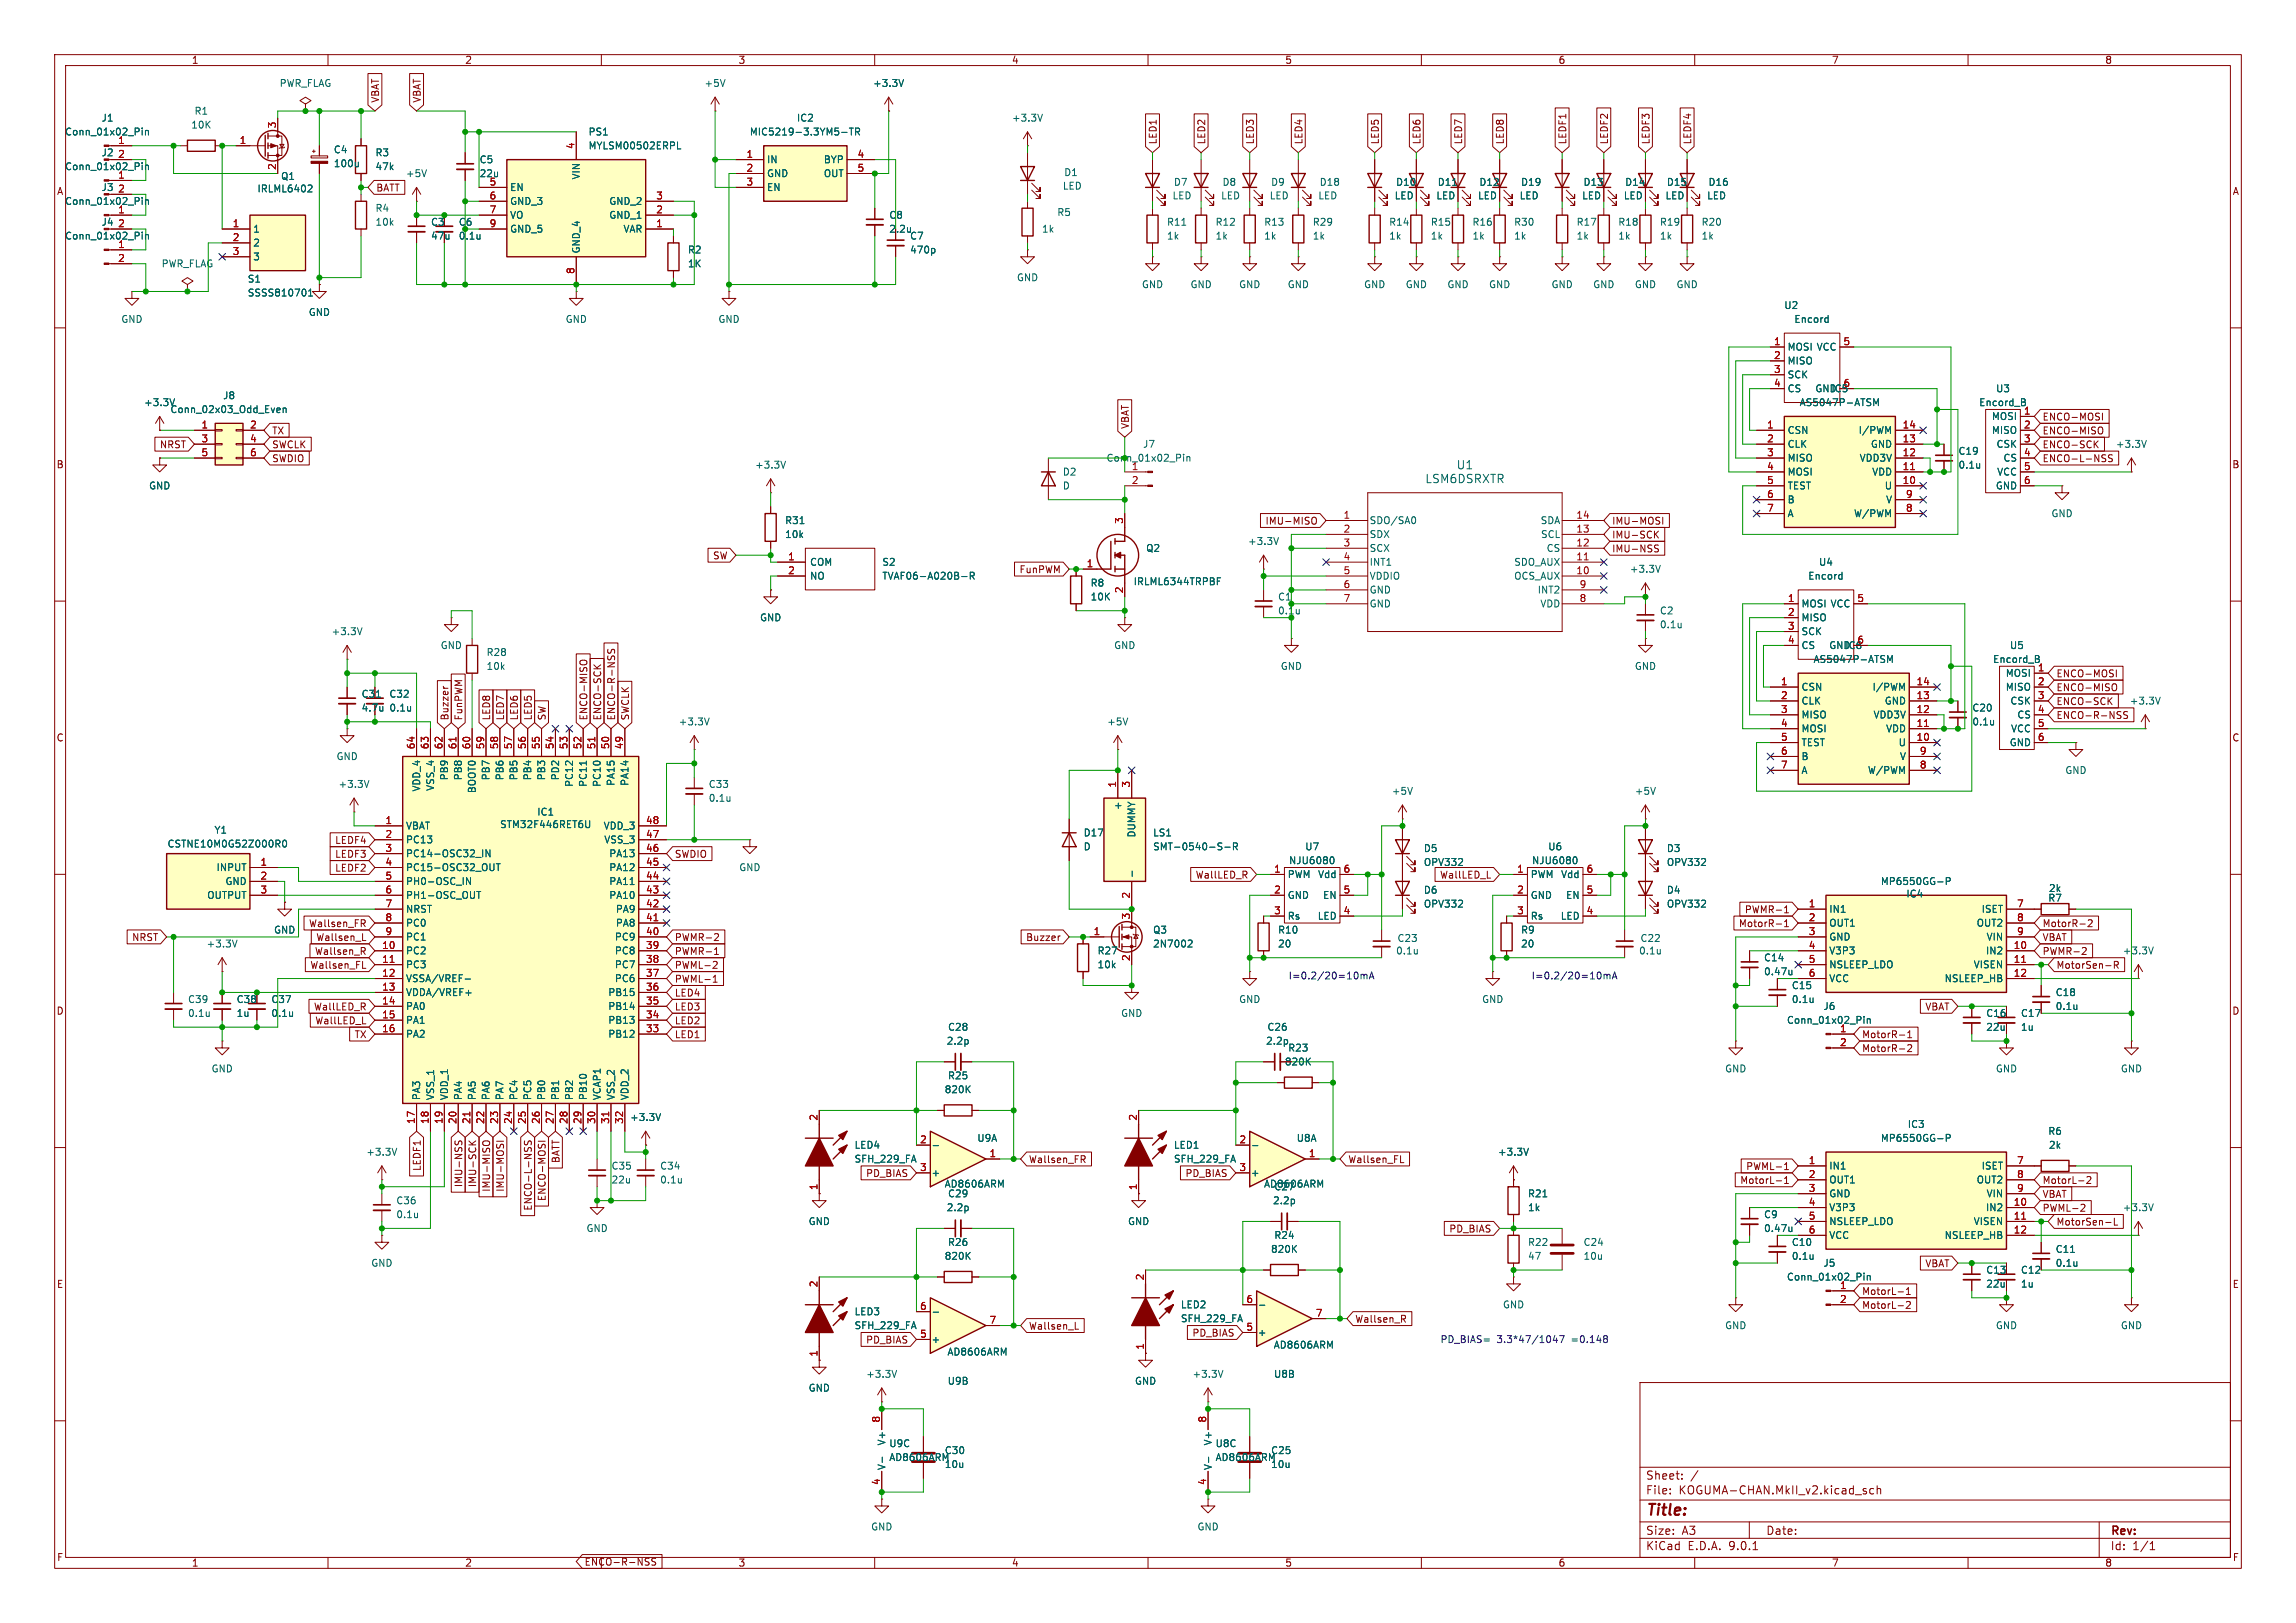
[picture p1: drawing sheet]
<svg xmlns="http://www.w3.org/2000/svg" width="420mm" height="297mm" viewBox="0 0 420 297" stroke-linecap="round" stroke-linejoin="round" font-family="sans-serif">
<defs><g id="words">
<text font-size="2.8" fill="#840000" x="301" y="277.9">Title:</text>
<g font-size="2.1" fill="#006464">
<text x="260.6" y="88.6">LSM6DSRXTR</text>
<text x="266.4" y="86.1">U1</text>
</g>
<g font-size="2.1" fill="#840000">
<text x="301" y="273.7">File:</text>
<text x="301" y="271">Sheet:</text>
<text x="307.1" y="273.7">KOGUMA-CHAN.MkII_v2.kicad_sch</text>
<text x="301" y="281.1">Size:</text>
<text x="307.6" y="281.1">A3</text>
<text x="323" y="281.1">Date:</text>
<text x="386" y="281.3">Rev:</text>
<text x="301" y="283.9">KiCad</text>
<text x="308.7" y="283.9">E.D.A.</text>
<text x="316.3" y="283.9">9.0.1</text>
<text x="386" y="283.9">Id:</text>
<text x="390.1" y="283.9">1/1</text>
</g>
<g font-size="1.8" fill="#840000">
<text x="35" y="11.9">1</text>
<text x="85" y="11.9">2</text>
<text x="135" y="11.9">3</text>
<text x="185" y="11.9">4</text>
<text x="235" y="11.9">5</text>
<text x="285" y="11.9">6</text>
<text x="335" y="11.9">7</text>
<text x="385" y="11.9">8</text>
<text x="69.5" y="18.9" transform="rotate(-90 69.5 18.9)">VBAT</text>
<text x="77.2" y="18.9" transform="rotate(-90 77.2 18.9)">VBAT</text>
<text x="211.8" y="26.5" transform="rotate(-90 211.8 26.5)">LED1</text>
<text x="220.7" y="26.5" transform="rotate(-90 220.7 26.5)">LED2</text>
<text x="229.6" y="26.5" transform="rotate(-90 229.6 26.5)">LED3</text>
<text x="238.4" y="26.5" transform="rotate(-90 238.4 26.5)">LED4</text>
<text x="252.4" y="26.5" transform="rotate(-90 252.4 26.5)">LED5</text>
<text x="260" y="26.5" transform="rotate(-90 260 26.5)">LED6</text>
<text x="267.7" y="26.5" transform="rotate(-90 267.7 26.5)">LED7</text>
<text x="275.3" y="26.5" transform="rotate(-90 275.3 26.5)">LED8</text>
<text x="286.7" y="26.5" transform="rotate(-90 286.7 26.5)">LEDF1</text>
<text x="294.3" y="26.5" transform="rotate(-90 294.3 26.5)">LEDF2</text>
<text x="301.9" y="26.5" transform="rotate(-90 301.9 26.5)">LEDF3</text>
<text x="309.6" y="26.5" transform="rotate(-90 309.6 26.5)">LEDF4</text>
<text x="10.3" y="35.9">A</text>
<text x="68.7" y="35.2">BATT</text>
<text x="408.3" y="35.9">A</text>
<text x="373.5" y="77.2">ENCO-MOSI</text>
<text x="29.2" y="82.2">NRST</text>
<text x="49.7" y="82.2">SWCLK</text>
<text x="49.7" y="79.7">TX</text>
<text x="206.7" y="78.6" transform="rotate(-90 206.7 78.6)">VBAT</text>
<text x="373.5" y="82.2">ENCO-SCK</text>
<text x="373.5" y="79.7">ENCO-MISO</text>
<text x="10.3" y="85.9">B</text>
<text x="49.7" y="84.8">SWDIO</text>
<text x="373.5" y="84.8">ENCO-L-NSS</text>
<text x="408.2" y="85.9">B</text>
<text x="231.4" y="96.2">IMU-MISO</text>
<text x="294.8" y="96.2">IMU-MOSI</text>
<text x="294.8" y="98.7">IMU-SCK</text>
<text x="294.8" y="101.3">IMU-NSS</text>
<text x="130.3" y="102.6">SW</text>
<text x="186.4" y="105.1">FunPWM</text>
<text x="376.1" y="124.1">ENCO-MOSI</text>
<text x="82.2" y="131.9" transform="rotate(-90 82.2 131.9)">Buzzer</text>
<text x="84.8" y="131.9" transform="rotate(-90 84.8 131.9)">FunPWM</text>
<text x="89.9" y="131.9" transform="rotate(-90 89.9 131.9)">LED8</text>
<text x="92.4" y="131.9" transform="rotate(-90 92.4 131.9)">LED7</text>
<text x="94.9" y="131.9" transform="rotate(-90 94.9 131.9)">LED6</text>
<text x="97.5" y="131.9" transform="rotate(-90 97.5 131.9)">LED5</text>
<text x="100" y="131.9" transform="rotate(-90 100 131.9)">SW</text>
<text x="107.6" y="131.9" transform="rotate(-90 107.6 131.9)">ENCO-MISO</text>
<text x="110.2" y="131.9" transform="rotate(-90 110.2 131.9)">ENCO-SCK</text>
<text x="112.7" y="131.9" transform="rotate(-90 112.7 131.9)">ENCO-R-NSS</text>
<text x="115.3" y="131.9" transform="rotate(-90 115.3 131.9)">SWCLK</text>
<text x="376.1" y="131.8">ENCO-R-NSS</text>
<text x="376.1" y="129.2">ENCO-SCK</text>
<text x="376.1" y="126.7">ENCO-MISO</text>
<text x="10.3" y="135.9">C</text>
<text x="408.2" y="135.9">C</text>
<text x="61.2" y="154.6">LEDF4</text>
<text x="61.2" y="157.2">LEDF3</text>
<text x="61.2" y="159.7">LEDF2</text>
<text x="123.3" y="157.2">SWDIO</text>
<text x="218.6" y="161">WallLED_R</text>
<text x="263.3" y="161">WallLED_L</text>
<text x="319.1" y="167.3">PWMR-1</text>
<text x="24.1" y="172.4">NRST</text>
<text x="56.4" y="169.9">Wallsen_FR</text>
<text x="57.8" y="172.4">Wallsen_L</text>
<text x="123.3" y="172.4">PWMR-2</text>
<text x="187.6" y="172.4">Buzzer</text>
<text x="318" y="169.9">MotorR-1</text>
<text x="373.5" y="169.9">MotorR-2</text>
<text x="373.5" y="172.4">VBAT</text>
<text x="56.7" y="177.5">Wallsen_FL</text>
<text x="57.5" y="174.9">Wallsen_R</text>
<text x="123.3" y="174.9">PWMR-1</text>
<text x="123.3" y="177.5">PWML-2</text>
<text x="373.5" y="174.9">PWMR-2</text>
<text x="376.1" y="177.5">MotorSen-R</text>
<text x="10.3" y="185.9">D</text>
<text x="57.3" y="185.1">WallLED_R</text>
<text x="123.3" y="185.1">LED3</text>
<text x="123.3" y="182.6">LED4</text>
<text x="123.3" y="180">PWML-1</text>
<text x="352.1" y="185.1">VBAT</text>
<text x="408.2" y="185.9">D</text>
<text x="57.6" y="187.6">WallLED_L</text>
<text x="64.8" y="190.2">TX</text>
<text x="123.3" y="187.6">LED2</text>
<text x="123.3" y="190.2">LED1</text>
<text x="340.5" y="190.2">MotorR-1</text>
<text x="340.5" y="192.7">MotorR-2</text>
<text x="77.2" y="214.4" transform="rotate(-90 77.2 214.4)">LEDF1</text>
<text x="102.6" y="212.9" transform="rotate(-90 102.6 212.9)">BATT</text>
<text x="158.3" y="215.6">PD_BIAS</text>
<text x="188.1" y="213">Wallsen_FR</text>
<text x="216.7" y="215.6">PD_BIAS</text>
<text x="246.5" y="213">Wallsen_FL</text>
<text x="319.3" y="214.3">PWML-1</text>
<text x="84.8" y="217.4" transform="rotate(-90 84.8 217.4)">IMU-NSS</text>
<text x="87.3" y="217.4" transform="rotate(-90 87.3 217.4)">IMU-SCK</text>
<text x="89.9" y="218.2" transform="rotate(-90 89.9 218.2)">IMU-MISO</text>
<text x="92.4" y="218.2" transform="rotate(-90 92.4 218.2)">IMU-MOSI</text>
<text x="97.5" y="221.6" transform="rotate(-90 97.5 221.6)">ENCO-L-NSS</text>
<text x="100" y="219.9" transform="rotate(-90 100 219.9)">ENCO-MOSI</text>
<text x="318.2" y="216.9">MotorL-1</text>
<text x="373.5" y="221.9">PWML-2</text>
<text x="373.5" y="219.4">VBAT</text>
<text x="373.5" y="216.9">MotorL-2</text>
<text x="265" y="225.7">PD_BIAS</text>
<text x="376.1" y="224.5">MotorSen-L</text>
<text x="352.1" y="232.1">VBAT</text>
<text x="10.3" y="235.9">E</text>
<text x="340.5" y="237.2">MotorL-1</text>
<text x="340.5" y="239.7">MotorL-2</text>
<text x="408.3" y="235.9">E</text>
<text x="188.1" y="243.5">Wallsen_L</text>
<text x="218" y="244.8">PD_BIAS</text>
<text x="247.8" y="242.3">Wallsen_R</text>
<text x="158.3" y="246.1">PD_BIAS</text>
<text x="10.3" y="285.9">F</text>
<text x="35" y="286.9">1</text>
<text x="85" y="286.9">2</text>
<text x="106.8" y="286.7">ENCO-R-NSS</text>
<text x="135" y="286.9">3</text>
<text x="185" y="286.9">4</text>
<text x="235" y="286.9">5</text>
<text x="285" y="286.9">6</text>
<text x="335" y="286.9">7</text>
<text x="385" y="286.9">8</text>
<text x="408.3" y="285.9">F</text>
</g>
<g font-size="1.8" fill="#006464">
<text x="51.1" y="16.1">PWR_FLAG</text>
<text x="128.8" y="16.1">+5V</text>
<text x="159.6" y="16.1">+3.3V</text>
<text x="18.5" y="22.5">J1</text>
<text x="34.9" y="23.7">10K</text>
<text x="35.5" y="21.2">R1</text>
<text x="145.7" y="22.5">IC2</text>
<text x="185" y="22.5">+3.3V</text>
<text x="11.8" y="25">Conn_01x02_Pin</text>
<text x="18.5" y="28.8">J2</text>
<text x="61" y="28.3">C4</text>
<text x="68.6" y="28.8">R3</text>
<text x="107.6" y="25">PS1</text>
<text x="107.6" y="27.5">MYLSM00502ERPL</text>
<text x="137.1" y="25">MIC5219-3.3YM5-TR</text>
<text x="11.8" y="31.3">Conn_01x02_Pin</text>
<text x="18.5" y="35.2">J3</text>
<text x="47" y="35.4">IRLML6402</text>
<text x="51.3" y="33.1">Q1</text>
<text x="61" y="30.8">100u</text>
<text x="68.6" y="31.3">47k</text>
<text x="74.2" y="32.6">+5V</text>
<text x="87.6" y="30.1">C5</text>
<text x="87.6" y="32.6">22u</text>
<text x="89.5" y="34">5</text>
<text x="93.2" y="35.2">EN</text>
<text x="106.3" y="32.9" transform="rotate(-90 106.3 32.9)">VIN</text>
<text x="140.2" y="30.1">IN</text>
<text x="140.2" y="32.6">GND</text>
<text x="140.2" y="35.2">EN</text>
<text x="150.6" y="30.1">BYP</text>
<text x="150.6" y="32.6">OUT</text>
<text x="194.3" y="34.9">LED</text>
<text x="194.6" y="32.4">D1</text>
<text x="214.6" y="34.2">D7</text>
<text x="223.5" y="34.2">D8</text>
<text x="232.4" y="34.2">D9</text>
<text x="241.3" y="34.2">D18</text>
<text x="255.3" y="34.2">D10</text>
<text x="262.9" y="34.2">D11</text>
<text x="270.5" y="34.2">D12</text>
<text x="278.1" y="34.2">D19</text>
<text x="289.6" y="34.2">D13</text>
<text x="297.2" y="34.2">D14</text>
<text x="304.8" y="34.2">D15</text>
<text x="312.4" y="34.2">D16</text>
<text x="11.8" y="37.7">Conn_01x02_Pin</text>
<text x="18.5" y="41.5">J4</text>
<text x="68.6" y="39">R4</text>
<text x="68.6" y="41.5">10k</text>
<text x="78.7" y="41.5">C3</text>
<text x="83.8" y="41.5">C6</text>
<text x="93.2" y="40.2">VO</text>
<text x="93.2" y="37.7">GND_3</text>
<text x="111.4" y="40.2">GND_1</text>
<text x="111.4" y="37.7">GND_2</text>
<text x="162.6" y="40.2">C8</text>
<text x="193.3" y="39.7">R5</text>
<text x="213.4" y="41.5">R11</text>
<text x="214.4" y="36.7">LED</text>
<text x="222.3" y="41.5">R12</text>
<text x="223.3" y="36.7">LED</text>
<text x="231.1" y="41.5">R13</text>
<text x="232.2" y="36.7">LED</text>
<text x="240" y="41.5">R29</text>
<text x="241.1" y="36.7">LED</text>
<text x="254" y="41.5">R14</text>
<text x="255" y="36.7">LED</text>
<text x="261.6" y="41.5">R15</text>
<text x="262.6" y="36.7">LED</text>
<text x="269.2" y="41.5">R16</text>
<text x="270.3" y="36.7">LED</text>
<text x="276.9" y="41.5">R30</text>
<text x="277.9" y="36.7">LED</text>
<text x="288.3" y="41.5">R17</text>
<text x="289.3" y="36.7">LED</text>
<text x="295.9" y="41.5">R18</text>
<text x="296.9" y="36.7">LED</text>
<text x="303.5" y="41.5">R19</text>
<text x="304.6" y="36.7">LED</text>
<text x="311.2" y="41.5">R20</text>
<text x="312.2" y="36.7">LED</text>
<text x="11.8" y="44">Conn_01x02_Pin</text>
<text x="46.2" y="42.8">1</text>
<text x="46.2" y="45.3">2</text>
<text x="46.2" y="47.9">3</text>
<text x="78.7" y="44">47u</text>
<text x="83.8" y="44">0.1u</text>
<text x="93.2" y="42.8">GND_5</text>
<text x="106.3" y="46.5" transform="rotate(-90 106.3 46.5)">GND_4</text>
<text x="114" y="42.8">VAR</text>
<text x="125.7" y="46.6">R2</text>
<text x="162.6" y="42.8">2.2u</text>
<text x="166.4" y="44">C7</text>
<text x="166.4" y="46.6">470p</text>
<text x="190.5" y="42.8">1k</text>
<text x="213.4" y="44">1k</text>
<text x="222.3" y="44">1k</text>
<text x="231.1" y="44">1k</text>
<text x="240" y="44">1k</text>
<text x="254" y="44">1k</text>
<text x="261.6" y="44">1k</text>
<text x="269.2" y="44">1k</text>
<text x="276.9" y="44">1k</text>
<text x="288.3" y="44">1k</text>
<text x="295.9" y="44">1k</text>
<text x="303.5" y="44">1k</text>
<text x="311.2" y="44">1k</text>
<text x="29.5" y="49.1">PWR_FLAG</text>
<text x="45.2" y="51.9">S1</text>
<text x="125.7" y="49.1">1K</text>
<text x="185.9" y="51.7">GND</text>
<text x="208.8" y="52.9">GND</text>
<text x="217.7" y="52.9">GND</text>
<text x="226.6" y="52.9">GND</text>
<text x="235.5" y="52.9">GND</text>
<text x="249.4" y="52.9">GND</text>
<text x="257" y="52.9">GND</text>
<text x="264.7" y="52.9">GND</text>
<text x="272.3" y="52.9">GND</text>
<text x="283.7" y="52.9">GND</text>
<text x="291.3" y="52.9">GND</text>
<text x="299" y="52.9">GND</text>
<text x="306.6" y="52.9">GND</text>
<text x="22.1" y="59.3">GND</text>
<text x="45.2" y="54.5">SSSS810701</text>
<text x="56.4" y="58">GND</text>
<text x="103.4" y="59.3">GND</text>
<text x="131.3" y="59.3">GND</text>
<text x="326.3" y="56.7">U2</text>
<text x="328.1" y="59.3">Encord</text>
<text x="326.9" y="64.4">MOSI VCC</text>
<text x="326.9" y="66.9">MISO</text>
<text x="326.9" y="69.4">SCK</text>
<text x="326.9" y="72">CS</text>
<text x="332" y="72">GND</text>
<text x="334.9" y="72">IC5</text>
<text x="337.1" y="70.9">6</text>
<text x="365" y="72">U3</text>
<text x="26.3" y="74.5">+3.3V</text>
<text x="31.1" y="75.8">Conn_02x03_Odd_Even</text>
<text x="40.7" y="73.3">J8</text>
<text x="329.1" y="74.5">AS5047P-ATSM</text>
<text x="361.9" y="74.5">Encord_B</text>
<text x="364.3" y="77.1">MOSI</text>
<text x="209" y="82.1">J7</text>
<text x="326.9" y="79.6">CSN</text>
<text x="326.9" y="82.1">CLK</text>
<text x="339.9" y="79.6">I/PWM</text>
<text x="342.1" y="82.1">GND</text>
<text x="358.1" y="83.4">C19</text>
<text x="364.3" y="79.6">MISO</text>
<text x="365.1" y="82.1">CSK</text>
<text x="386.9" y="82.1">+3.3V</text>
<text x="27.2" y="89.8">GND</text>
<text x="138" y="86">+3.3V</text>
<text x="194.3" y="87.2">D2</text>
<text x="194.3" y="89.8">D</text>
<text x="206.9" y="86.1">1</text>
<text x="326.9" y="84.7">MISO</text>
<text x="326.9" y="87.2">MOSI</text>
<text x="326.9" y="89.8">TEST</text>
<text x="340.1" y="84.7">VDD3V</text>
<text x="342.4" y="87.2">VDD</text>
<text x="344.7" y="89.8">U</text>
<text x="358.1" y="86">0.1u</text>
<text x="365" y="89.8">GND</text>
<text x="365.2" y="87.2">VCC</text>
<text x="366.4" y="84.7">CS</text>
<text x="326.9" y="92.3">B</text>
<text x="326.9" y="94.8">A</text>
<text x="339" y="94.8">W/PWM</text>
<text x="344.9" y="92.3">V</text>
<text x="375.2" y="94.8">GND</text>
<text x="143.5" y="98.7">10k</text>
<text x="143.5" y="96.1">R31</text>
<text x="209.6" y="101.2">Q2</text>
<text x="228.2" y="99.9">+3.3V</text>
<text x="250.4" y="96.1">SDO/SA0</text>
<text x="250.4" y="98.7">SDX</text>
<text x="250.4" y="101.2">SCX</text>
<text x="281.7" y="96.1">SDA</text>
<text x="281.8" y="98.7">SCL</text>
<text x="282.8" y="101.2">CS</text>
<text x="148.1" y="103.7">COM</text>
<text x="148.1" y="106.3">NO</text>
<text x="161.3" y="106.3">TVAF06-A020B-R</text>
<text x="161.3" y="103.7">S2</text>
<text x="199.4" y="107.5">R8</text>
<text x="207.3" y="107.3">IRLML6344TRPBF</text>
<text x="250.4" y="103.7">INT1</text>
<text x="250.4" y="106.3">VDDIO</text>
<text x="276.9" y="103.7">SDO_AUX</text>
<text x="276.9" y="106.3">OCS_AUX</text>
<text x="298" y="105">+3.3V</text>
<text x="330.7" y="106.3">Encord</text>
<text x="332.6" y="103.7">U4</text>
<text x="138.9" y="113.9">GND</text>
<text x="199.4" y="110.1">10K</text>
<text x="233.7" y="110.1">C1</text>
<text x="233.7" y="112.6">0.1u</text>
<text x="250.4" y="108.8">GND</text>
<text x="250.4" y="111.4">GND</text>
<text x="281.2" y="108.8">INT2</text>
<text x="281.7" y="111.4">VDD</text>
<text x="303.5" y="112.6">C2</text>
<text x="329.4" y="111.4">MOSI VCC</text>
<text x="329.4" y="113.9">MISO</text>
<text x="60.6" y="116.4">+3.3V</text>
<text x="80.5" y="119">GND</text>
<text x="203.7" y="119">GND</text>
<text x="303.5" y="115.2">0.1u</text>
<text x="329.4" y="116.4">SCK</text>
<text x="329.4" y="119">CS</text>
<text x="334.5" y="119">GND</text>
<text x="337.4" y="119">IC6</text>
<text x="367.6" y="119">U5</text>
<text x="88.9" y="122.8">10k</text>
<text x="88.9" y="120.2">R28</text>
<text x="234.2" y="122.8">GND</text>
<text x="299" y="122.8">GND</text>
<text x="331.6" y="121.5">AS5047P-ATSM</text>
<text x="364.5" y="121.5">Encord_B</text>
<text x="366.8" y="124.1">MOSI</text>
<text x="66" y="127.9">C31</text>
<text x="66" y="130.4">4.7u</text>
<text x="71.1" y="127.9">C32</text>
<text x="71.1" y="130.4">0.1u</text>
<text x="329.4" y="126.6">CSN</text>
<text x="329.4" y="129.1">CLK</text>
<text x="329.4" y="131.7">MISO</text>
<text x="342.4" y="126.6">I/PWM</text>
<text x="342.6" y="131.7">VDD3V</text>
<text x="344.7" y="129.1">GND</text>
<text x="360.7" y="130.4">C20</text>
<text x="366.8" y="126.6">MISO</text>
<text x="367.6" y="129.1">CSK</text>
<text x="368.9" y="131.7">CS</text>
<text x="389.5" y="129.1">+3.3V</text>
<text x="124.1" y="132.9">+3.3V</text>
<text x="202.4" y="132.9">+5V</text>
<text x="329.4" y="134.2">MOSI</text>
<text x="329.4" y="136.8">TEST</text>
<text x="344.9" y="134.2">VDD</text>
<text x="347.2" y="136.8">U</text>
<text x="360.7" y="132.9">0.1u</text>
<text x="367.5" y="136.8">GND</text>
<text x="367.8" y="134.2">VCC</text>
<text x="61.5" y="139.3">GND</text>
<text x="82.1" y="142.9" transform="rotate(-90 82.1 142.9)">PB9</text>
<text x="84.7" y="142.9" transform="rotate(-90 84.7 142.9)">PB8</text>
<text x="89.8" y="142.9" transform="rotate(-90 89.8 142.9)">PB7</text>
<text x="92.3" y="142.9" transform="rotate(-90 92.3 142.9)">PB6</text>
<text x="94.8" y="142.9" transform="rotate(-90 94.8 142.9)">PB5</text>
<text x="97.4" y="142.9" transform="rotate(-90 97.4 142.9)">PB4</text>
<text x="99.9" y="142.9" transform="rotate(-90 99.9 142.9)">PB3</text>
<text x="102.5" y="142.9" transform="rotate(-90 102.5 142.9)">PD2</text>
<text x="112.6" y="143.9" transform="rotate(-90 112.6 143.9)">PA15</text>
<text x="115.2" y="143.9" transform="rotate(-90 115.2 143.9)">PA14</text>
<text x="329.4" y="139.3">B</text>
<text x="329.4" y="141.8">A</text>
<text x="341.6" y="141.8">W/PWM</text>
<text x="347.5" y="139.3">V</text>
<text x="377.7" y="141.8">GND</text>
<text x="61.8" y="144.4">+3.3V</text>
<text x="77.1" y="144.9" transform="rotate(-90 77.1 144.9)">VDD_4</text>
<text x="79.6" y="144.8" transform="rotate(-90 79.6 144.8)">VSS_4</text>
<text x="87.2" y="145.2" transform="rotate(-90 87.2 145.2)">BOOT0</text>
<text x="98.2" y="149.5">IC1</text>
<text x="105" y="144.1" transform="rotate(-90 105 144.1)">PC12</text>
<text x="107.5" y="144.1" transform="rotate(-90 107.5 144.1)">PC11</text>
<text x="110.1" y="144.1" transform="rotate(-90 110.1 144.1)">PC10</text>
<text x="129.5" y="144.4">C33</text>
<text x="129.5" y="146.9">0.1u</text>
<text x="205.3" y="148.3" transform="rotate(-90 205.3 148.3)">+</text>
<text x="254.5" y="145.6">+5V</text>
<text x="299" y="145.6">+5V</text>
<text x="30.5" y="155.3">CSTNE10M0G52Z000R0</text>
<text x="39.1" y="152.8">Y1</text>
<text x="74.2" y="152">VBAT</text>
<text x="74.2" y="154.5">PC13</text>
<text x="91.4" y="151.7">STM32F446RET6U</text>
<text x="110.3" y="152">VDD_3</text>
<text x="110.4" y="154.5">VSS_3</text>
<text x="198.1" y="153.3">D17</text>
<text x="198.1" y="155.8">D</text>
<text x="207.9" y="153.4" transform="rotate(-90 207.9 153.4)">DUMMY</text>
<text x="210.8" y="153.3">LS1</text>
<text x="210.8" y="155.8">SMT-0540-S-R</text>
<text x="238.7" y="155.8">U7</text>
<text x="283.1" y="155.8">U6</text>
<text x="39.5" y="159.6">INPUT</text>
<text x="74.2" y="157.1">PC14-OSC32_IN</text>
<text x="74.2" y="159.6">PC15-OSC32_OUT</text>
<text x="111.4" y="157.1">PA13</text>
<text x="111.4" y="159.6">PA12</text>
<text x="135.1" y="159.6">GND</text>
<text x="235.5" y="160.9">PWM Vdd</text>
<text x="235.7" y="158.3">NJU6080</text>
<text x="260.4" y="156.1">D5</text>
<text x="260.4" y="158.7">OPV332</text>
<text x="279.9" y="160.9">PWM Vdd</text>
<text x="280.1" y="158.3">NJU6080</text>
<text x="304.8" y="156.1">D3</text>
<text x="304.8" y="158.7">OPV332</text>
<text x="37.8" y="164.7">OUTPUT</text>
<text x="41.1" y="162.2">GND</text>
<text x="74.2" y="162.2">PH0-OSC_IN</text>
<text x="74.2" y="164.7">PH1-OSC_OUT</text>
<text x="74.2" y="167.2">NRST</text>
<text x="111.4" y="162.2">PA11</text>
<text x="111.4" y="164.7">PA10</text>
<text x="112.6" y="167.2">PA9</text>
<text x="235.5" y="164.7">GND</text>
<text x="241.9" y="164.7">EN</text>
<text x="260.4" y="163.7">D6</text>
<text x="260.4" y="166.3">OPV332</text>
<text x="279.9" y="164.7">GND</text>
<text x="286.4" y="164.7">EN</text>
<text x="304.8" y="163.7">D4</text>
<text x="304.8" y="166.3">OPV332</text>
<text x="334.5" y="167.2">IN1</text>
<text x="343.9" y="162.2">MP6550GG-P</text>
<text x="348.6" y="164.4">IC4</text>
<text x="362.4" y="167.2">ISET</text>
<text x="374.6" y="165.2">R7</text>
<text x="374.7" y="163.4">2k</text>
<text x="37.7" y="173.6">+3.3V</text>
<text x="50" y="171">GND</text>
<text x="74.2" y="169.8">PC0</text>
<text x="74.2" y="172.3">PC1</text>
<text x="112.4" y="172.3">PC9</text>
<text x="112.6" y="169.8">PA8</text>
<text x="210.8" y="171">Q3</text>
<text x="210.8" y="173.6">2N7002</text>
<text x="233.7" y="171">R10</text>
<text x="233.7" y="173.6">20</text>
<text x="235.5" y="168.5">Rs</text>
<text x="241" y="168.5">LED</text>
<text x="255.5" y="172.6">C23</text>
<text x="278.1" y="171">R9</text>
<text x="278.1" y="173.6">20</text>
<text x="279.9" y="168.5">Rs</text>
<text x="285.4" y="168.5">LED</text>
<text x="300" y="172.6">C22</text>
<text x="334.5" y="169.8">OUT1</text>
<text x="334.5" y="172.3">GND</text>
<text x="361.5" y="169.8">OUT2</text>
<text x="363.3" y="172.3">VIN</text>
<text x="74.2" y="174.9">PC2</text>
<text x="74.2" y="177.4">PC3</text>
<text x="74.2" y="179.9">VSSA/VREF-</text>
<text x="112.4" y="174.9">PC8</text>
<text x="112.4" y="177.4">PC7</text>
<text x="112.4" y="179.9">PC6</text>
<text x="200.7" y="177.4">10k</text>
<text x="200.7" y="174.9">R27</text>
<text x="255.3" y="174.9">0.1u</text>
<text x="299.7" y="174.9">0.1u</text>
<text x="322.6" y="178.7">0.47u</text>
<text x="322.6" y="176.1">C14</text>
<text x="334.5" y="174.9">V3P3</text>
<text x="334.5" y="177.4">NSLEEP_LDO</text>
<text x="334.5" y="179.9">VCC</text>
<text x="355.6" y="179.9">NSLEEP_HB</text>
<text x="360.9" y="177.4">VISEN</text>
<text x="363.2" y="174.9">IN2</text>
<text x="388.2" y="174.9">+3.3V</text>
<text x="34.3" y="183.7">C39</text>
<text x="43.2" y="183.7">C38</text>
<text x="49.5" y="183.7">C37</text>
<text x="74.2" y="182.5">VDDA/VREF+</text>
<text x="74.2" y="185">PA0</text>
<text x="111.2" y="182.5">PB15</text>
<text x="111.2" y="185">PB14</text>
<text x="226.6" y="183.7">GND</text>
<text x="271" y="183.7">GND</text>
<text x="327.7" y="181.2">C15</text>
<text x="327.7" y="183.7">0.1u</text>
<text x="333.5" y="185">J6</text>
<text x="375.9" y="182.5">C18</text>
<text x="375.9" y="185">0.1u</text>
<text x="34.3" y="186.3">0.1u</text>
<text x="43.2" y="186.3">1u</text>
<text x="49.5" y="186.3">0.1u</text>
<text x="74.2" y="187.6">PA1</text>
<text x="74.2" y="190.1">PA2</text>
<text x="111.2" y="187.6">PB13</text>
<text x="111.2" y="190.1">PB12</text>
<text x="173.1" y="191.4">2.2p</text>
<text x="173.3" y="188.8">C28</text>
<text x="205" y="186.3">GND</text>
<text x="231.5" y="191.4">2.2p</text>
<text x="231.7" y="188.8">C26</text>
<text x="326.8" y="187.6">Conn_01x02_Pin</text>
<text x="363.2" y="186.3">C16</text>
<text x="363.2" y="188.8">22u</text>
<text x="369.6" y="188.8">1u</text>
<text x="369.6" y="186.3">C17</text>
<text x="38.6" y="196.4">GND</text>
<text x="173.3" y="197.7">R25</text>
<text x="234.9" y="195.2">820K</text>
<text x="235.5" y="192.6">R23</text>
<text x="315.5" y="196.4">GND</text>
<text x="365" y="196.4">GND</text>
<text x="387.9" y="196.4">GND</text>
<text x="77.1" y="201.4" transform="rotate(-90 77.1 201.4)">PA3</text>
<text x="79.6" y="201.4" transform="rotate(-90 79.6 201.4)">VSS_1</text>
<text x="82.1" y="201.4" transform="rotate(-90 82.1 201.4)">VDD_1</text>
<text x="84.7" y="201.4" transform="rotate(-90 84.7 201.4)">PA4</text>
<text x="87.2" y="201.4" transform="rotate(-90 87.2 201.4)">PA5</text>
<text x="89.8" y="201.4" transform="rotate(-90 89.8 201.4)">PA6</text>
<text x="92.3" y="201.4" transform="rotate(-90 92.3 201.4)">PA7</text>
<text x="94.8" y="201.4" transform="rotate(-90 94.8 201.4)">PC4</text>
<text x="97.4" y="201.4" transform="rotate(-90 97.4 201.4)">PC5</text>
<text x="99.9" y="201.4" transform="rotate(-90 99.9 201.4)">PB0</text>
<text x="102.5" y="201.4" transform="rotate(-90 102.5 201.4)">PB1</text>
<text x="105" y="201.4" transform="rotate(-90 105 201.4)">PB2</text>
<text x="107.5" y="201.4" transform="rotate(-90 107.5 201.4)">PB10</text>
<text x="110.1" y="201.4" transform="rotate(-90 110.1 201.4)">VCAP1</text>
<text x="112.6" y="201.4" transform="rotate(-90 112.6 201.4)">VSS_2</text>
<text x="115.2" y="201.4" transform="rotate(-90 115.2 201.4)">VDD_2</text>
<text x="172.7" y="200.3">820K</text>
<text x="115.2" y="205.3">+3.3V</text>
<text x="178.7" y="209.1">U9A</text>
<text x="237.1" y="209.1">U8A</text>
<text x="343.9" y="209.1">MP6550GG-P</text>
<text x="348.9" y="206.6">IC3</text>
<text x="374.6" y="207.9">R6</text>
<text x="66.9" y="211.7">+3.3V</text>
<text x="111.8" y="214.2">C35</text>
<text x="120.7" y="214.2">C34</text>
<text x="156.2" y="213">SFH_229_FA</text>
<text x="156.2" y="210.4">LED4</text>
<text x="170.3" y="215.5">+</text>
<text x="214.6" y="213">SFH_229_FA</text>
<text x="214.6" y="210.4">LED1</text>
<text x="228.7" y="215.5">+</text>
<text x="273.9" y="211.7">+3.3V</text>
<text x="334.5" y="214.2">IN1</text>
<text x="362.4" y="214.2">ISET</text>
<text x="374.7" y="210.4">2k</text>
<text x="72.4" y="220.6">C36</text>
<text x="111.8" y="216.8">22u</text>
<text x="120.7" y="216.8">0.1u</text>
<text x="172.7" y="217.5">AD8606ARM</text>
<text x="173.1" y="221.8">2.2p</text>
<text x="173.3" y="219.3">C29</text>
<text x="231.1" y="217.5">AD8606ARM</text>
<text x="232.8" y="220.6">2.2p</text>
<text x="233" y="218">C27</text>
<text x="279.4" y="219.3">R21</text>
<text x="279.4" y="221.8">1k</text>
<text x="334.5" y="216.8">OUT1</text>
<text x="334.5" y="219.3">GND</text>
<text x="334.5" y="221.8">V3P3</text>
<text x="361.5" y="216.8">OUT2</text>
<text x="363.2" y="221.8">IN2</text>
<text x="363.3" y="219.3">VIN</text>
<text x="388.2" y="221.8">+3.3V</text>
<text x="72.4" y="223.1">0.1u</text>
<text x="107.2" y="225.7">GND</text>
<text x="147.8" y="224.4">GND</text>
<text x="206.2" y="224.4">GND</text>
<text x="233" y="226.9">R24</text>
<text x="322.6" y="223.1">C9</text>
<text x="322.6" y="225.7">0.47u</text>
<text x="334.5" y="224.4">NSLEEP_LDO</text>
<text x="334.5" y="226.9">VCC</text>
<text x="355.6" y="226.9">NSLEEP_HB</text>
<text x="360.9" y="224.4">VISEN</text>
<text x="67.8" y="232">GND</text>
<text x="172.7" y="230.7">820K</text>
<text x="173.3" y="228.2">R26</text>
<text x="232.4" y="229.5">820K</text>
<text x="279.4" y="228.2">R22</text>
<text x="279.4" y="230.7">47</text>
<text x="289.6" y="228.2">C24</text>
<text x="289.6" y="230.7">10u</text>
<text x="327.7" y="228.2">C10</text>
<text x="327.7" y="230.7">0.1u</text>
<text x="333.5" y="232">J5</text>
<text x="363.2" y="233.3">C13</text>
<text x="369.6" y="233.3">C12</text>
<text x="375.9" y="229.5">C11</text>
<text x="375.9" y="232">0.1u</text>
<text x="215.9" y="239.6">LED2</text>
<text x="274.8" y="239.6">GND</text>
<text x="326.8" y="234.5">Conn_01x02_Pin</text>
<text x="363.2" y="235.8">22u</text>
<text x="369.6" y="235.8">1u</text>
<text x="156.2" y="243.4">SFH_229_FA</text>
<text x="156.2" y="240.9">LED3</text>
<text x="170.3" y="246">+</text>
<text x="215.9" y="242.2">SFH_229_FA</text>
<text x="230" y="244.7">+</text>
<text x="315.5" y="243.4">GND</text>
<text x="365" y="243.4">GND</text>
<text x="387.9" y="243.4">GND</text>
<text x="173.2" y="248.3">AD8606ARM</text>
<text x="232.9" y="247">AD8606ARM</text>
<text x="147.8" y="254.9">GND</text>
<text x="158.3" y="252.3">+3.3V</text>
<text x="173.3" y="253.6">U9B</text>
<text x="207.5" y="253.6">GND</text>
<text x="218" y="252.3">+3.3V</text>
<text x="232.9" y="252.3">U8B</text>
<text x="162.2" y="269.1" transform="rotate(-90 162.2 269.1)">V-</text>
<text x="162.2" y="264.6" transform="rotate(-90 162.2 264.6)">V+</text>
<text x="162.6" y="265">U9C</text>
<text x="162.6" y="267.6">AD8606ARM</text>
<text x="172.7" y="266.3">C30</text>
<text x="172.7" y="268.8">10u</text>
<text x="221.8" y="269.1" transform="rotate(-90 221.8 269.1)">V-</text>
<text x="221.8" y="264.6" transform="rotate(-90 221.8 264.6)">V+</text>
<text x="222.3" y="265">U8C</text>
<text x="222.3" y="267.6">AD8606ARM</text>
<text x="232.4" y="266.3">C25</text>
<text x="232.4" y="268.8">10u</text>
<text x="159.3" y="280.3">GND</text>
<text x="218.9" y="280.3">GND</text>
</g>
<g font-size="1.8" fill="#a90000">
<text x="50.5" y="23.6" transform="rotate(-90 50.5 23.6)">3</text>
<text x="21.5" y="26.4">1</text>
<text x="21.5" y="29">2</text>
<text x="43.7" y="26.4">1</text>
<text x="105.2" y="27.4" transform="rotate(-90 105.2 27.4)">4</text>
<text x="136.5" y="29">1</text>
<text x="156.8" y="29">4</text>
<text x="21.5" y="32.8">1</text>
<text x="21.5" y="35.3">2</text>
<text x="50.5" y="31.2" transform="rotate(-90 50.5 31.2)">2</text>
<text x="136.5" y="31.5">2</text>
<text x="136.5" y="34">3</text>
<text x="156.8" y="31.5">5</text>
<text x="21.5" y="39.1">1</text>
<text x="21.5" y="41.7">2</text>
<text x="42.5" y="41.7">1</text>
<text x="89.5" y="41.7">9</text>
<text x="89.5" y="39.1">7</text>
<text x="89.5" y="36.6">6</text>
<text x="119.9" y="41.7">1</text>
<text x="119.9" y="39.1">2</text>
<text x="119.9" y="36.6">3</text>
<text x="21.5" y="45.5">1</text>
<text x="42.5" y="44.2">2</text>
<text x="42.5" y="46.7">3</text>
<text x="21.5" y="48">2</text>
<text x="105.2" y="50.2" transform="rotate(-90 105.2 50.2)">8</text>
<text x="324.4" y="63.2">1</text>
<text x="324.4" y="65.8">2</text>
<text x="337.1" y="63.2">5</text>
<text x="324.4" y="68.3">3</text>
<text x="324.4" y="70.9">4</text>
<text x="370.1" y="75.9">1</text>
<text x="36.8" y="78.5">1</text>
<text x="36.8" y="81">3</text>
<text x="36.8" y="83.6">5</text>
<text x="45.6" y="78.5">2</text>
<text x="45.6" y="81">4</text>
<text x="45.6" y="83.6">6</text>
<text x="323.1" y="78.5">1</text>
<text x="323.1" y="81">2</text>
<text x="323.1" y="83.6">3</text>
<text x="347.9" y="78.5">14</text>
<text x="347.9" y="81">13</text>
<text x="347.9" y="83.6">12</text>
<text x="370.1" y="78.5">2</text>
<text x="370.1" y="81">3</text>
<text x="370.1" y="83.6">4</text>
<text x="206.9" y="88.6">2</text>
<text x="323.1" y="86.1">4</text>
<text x="323.1" y="88.6">5</text>
<text x="347.9" y="86.1">11</text>
<text x="347.9" y="88.6">10</text>
<text x="370.1" y="86.1">5</text>
<text x="370.1" y="88.6">6</text>
<text x="205.5" y="96" transform="rotate(-90 205.5 96)">3</text>
<text x="245.7" y="95">1</text>
<text x="288.2" y="95">14</text>
<text x="323.1" y="91.2">6</text>
<text x="323.1" y="93.7">7</text>
<text x="348.5" y="91.2">9</text>
<text x="348.5" y="93.7">8</text>
<text x="245.7" y="97.5">2</text>
<text x="245.7" y="100.1">3</text>
<text x="288.2" y="97.5">13</text>
<text x="288.2" y="100.1">12</text>
<text x="144.1" y="102.6">1</text>
<text x="144.1" y="105.2">2</text>
<text x="198.7" y="103.9">1</text>
<text x="245.7" y="102.6">4</text>
<text x="245.7" y="105.2">5</text>
<text x="245.7" y="107.7">6</text>
<text x="288.2" y="102.6">11</text>
<text x="288.2" y="105.2">10</text>
<text x="288.9" y="107.7">9</text>
<text x="205.5" y="108.7" transform="rotate(-90 205.5 108.7)">2</text>
<text x="245.7" y="110.2">7</text>
<text x="288.9" y="110.2">8</text>
<text x="327" y="110.2">1</text>
<text x="327" y="112.8">2</text>
<text x="339.7" y="110.2">5</text>
<text x="327" y="115.3">3</text>
<text x="327" y="117.9">4</text>
<text x="339.7" y="117.9">6</text>
<text x="325.7" y="125.5">1</text>
<text x="350.5" y="125.5">14</text>
<text x="372.7" y="122.9">1</text>
<text x="372.7" y="125.5">2</text>
<text x="325.7" y="128">2</text>
<text x="325.7" y="130.6">3</text>
<text x="350.5" y="128">13</text>
<text x="350.5" y="130.6">12</text>
<text x="372.7" y="128">3</text>
<text x="372.7" y="130.6">4</text>
<text x="75.9" y="137.2" transform="rotate(-90 75.9 137.2)">64</text>
<text x="78.5" y="137.2" transform="rotate(-90 78.5 137.2)">63</text>
<text x="81" y="137.2" transform="rotate(-90 81 137.2)">62</text>
<text x="83.6" y="137.2" transform="rotate(-90 83.6 137.2)">61</text>
<text x="86.1" y="137.2" transform="rotate(-90 86.1 137.2)">60</text>
<text x="88.6" y="137.2" transform="rotate(-90 88.6 137.2)">59</text>
<text x="91.2" y="137.2" transform="rotate(-90 91.2 137.2)">58</text>
<text x="93.7" y="137.2" transform="rotate(-90 93.7 137.2)">57</text>
<text x="96.3" y="137.2" transform="rotate(-90 96.3 137.2)">56</text>
<text x="98.8" y="137.2" transform="rotate(-90 98.8 137.2)">55</text>
<text x="101.3" y="137.2" transform="rotate(-90 101.3 137.2)">54</text>
<text x="103.9" y="137.2" transform="rotate(-90 103.9 137.2)">53</text>
<text x="106.4" y="137.2" transform="rotate(-90 106.4 137.2)">52</text>
<text x="109" y="137.2" transform="rotate(-90 109 137.2)">51</text>
<text x="111.5" y="137.2" transform="rotate(-90 111.5 137.2)">50</text>
<text x="114" y="137.2" transform="rotate(-90 114 137.2)">49</text>
<text x="325.7" y="133.1">4</text>
<text x="325.7" y="135.6">5</text>
<text x="350.5" y="133.1">11</text>
<text x="350.5" y="135.6">10</text>
<text x="372.7" y="133.1">5</text>
<text x="372.7" y="135.6">6</text>
<text x="325.7" y="138.2">6</text>
<text x="325.7" y="140.7">7</text>
<text x="351.1" y="138.2">9</text>
<text x="351.1" y="140.7">8</text>
<text x="204.2" y="144.2" transform="rotate(-90 204.2 144.2)">1</text>
<text x="206.8" y="144.2" transform="rotate(-90 206.8 144.2)">3</text>
<text x="70.4" y="150.9">1</text>
<text x="70.4" y="153.4">2</text>
<text x="70.4" y="156">3</text>
<text x="118.1" y="150.9">48</text>
<text x="118.1" y="153.4">47</text>
<text x="118.1" y="156">46</text>
<text x="47.6" y="158.5">1</text>
<text x="47.6" y="161">2</text>
<text x="70.4" y="158.5">4</text>
<text x="70.4" y="161">5</text>
<text x="118.1" y="158.5">45</text>
<text x="118.1" y="161">44</text>
<text x="233" y="159.8">1</text>
<text x="245.7" y="159.8">6</text>
<text x="277.4" y="159.8">1</text>
<text x="290.1" y="159.8">6</text>
<text x="47.6" y="163.6">3</text>
<text x="70.4" y="163.6">6</text>
<text x="70.4" y="166.1">7</text>
<text x="118.1" y="163.6">43</text>
<text x="118.1" y="166.1">42</text>
<text x="206.8" y="164.5" transform="rotate(-90 206.8 164.5)">2</text>
<text x="233" y="163.6">2</text>
<text x="233" y="167.4">3</text>
<text x="245.7" y="163.6">5</text>
<text x="245.7" y="167.4">4</text>
<text x="277.4" y="163.6">2</text>
<text x="277.4" y="167.4">3</text>
<text x="290.1" y="163.6">5</text>
<text x="290.1" y="167.4">4</text>
<text x="330.8" y="166.1">1</text>
<text x="368.9" y="166.1">7</text>
<text x="69.8" y="173.7">10</text>
<text x="70.4" y="168.7">8</text>
<text x="70.4" y="171.2">9</text>
<text x="118.1" y="168.7">41</text>
<text x="118.1" y="171.2">40</text>
<text x="118.1" y="173.7">39</text>
<text x="200" y="171.2">1</text>
<text x="206.8" y="168.3" transform="rotate(-90 206.8 168.3)">3</text>
<text x="330.8" y="168.7">2</text>
<text x="330.8" y="171.2">3</text>
<text x="330.8" y="173.7">4</text>
<text x="368.3" y="173.7">10</text>
<text x="368.9" y="168.7">8</text>
<text x="368.9" y="171.2">9</text>
<text x="69.8" y="176.3">11</text>
<text x="69.8" y="178.8">12</text>
<text x="118.1" y="176.3">38</text>
<text x="118.1" y="178.8">37</text>
<text x="206.8" y="176" transform="rotate(-90 206.8 176)">2</text>
<text x="330.8" y="176.3">5</text>
<text x="330.8" y="178.8">6</text>
<text x="368.3" y="176.3">11</text>
<text x="368.3" y="178.8">12</text>
<text x="69.8" y="181.4">13</text>
<text x="69.8" y="183.9">14</text>
<text x="118.1" y="181.4">36</text>
<text x="118.1" y="183.9">35</text>
<text x="69.8" y="186.4">15</text>
<text x="69.8" y="189">16</text>
<text x="118.1" y="186.4">34</text>
<text x="118.1" y="189">33</text>
<text x="336.5" y="189">1</text>
<text x="336.5" y="191.5">2</text>
<text x="75.9" y="205.8" transform="rotate(-90 75.9 205.8)">17</text>
<text x="78.5" y="205.8" transform="rotate(-90 78.5 205.8)">18</text>
<text x="81" y="205.8" transform="rotate(-90 81 205.8)">19</text>
<text x="83.6" y="205.8" transform="rotate(-90 83.6 205.8)">20</text>
<text x="86.1" y="205.8" transform="rotate(-90 86.1 205.8)">21</text>
<text x="88.6" y="205.8" transform="rotate(-90 88.6 205.8)">22</text>
<text x="91.2" y="205.8" transform="rotate(-90 91.2 205.8)">23</text>
<text x="93.7" y="205.8" transform="rotate(-90 93.7 205.8)">24</text>
<text x="96.3" y="205.8" transform="rotate(-90 96.3 205.8)">25</text>
<text x="98.8" y="205.8" transform="rotate(-90 98.8 205.8)">26</text>
<text x="101.3" y="205.8" transform="rotate(-90 101.3 205.8)">27</text>
<text x="103.9" y="205.8" transform="rotate(-90 103.9 205.8)">28</text>
<text x="106.4" y="205.8" transform="rotate(-90 106.4 205.8)">29</text>
<text x="109" y="205.8" transform="rotate(-90 109 205.8)">30</text>
<text x="111.5" y="205.8" transform="rotate(-90 111.5 205.8)">31</text>
<text x="114" y="205.8" transform="rotate(-90 114 205.8)">32</text>
<text x="149.6" y="205.2" transform="rotate(-90 149.6 205.2)">2</text>
<text x="168.2" y="209.3">2</text>
<text x="208" y="205.2" transform="rotate(-90 208 205.2)">2</text>
<text x="226.6" y="209.3">2</text>
<text x="168.2" y="214.4">3</text>
<text x="180.9" y="211.8">1</text>
<text x="226.6" y="214.4">3</text>
<text x="239.3" y="211.8">1</text>
<text x="330.8" y="213.1">1</text>
<text x="330.8" y="215.6">2</text>
<text x="368.9" y="213.1">7</text>
<text x="368.9" y="215.6">8</text>
<text x="149.6" y="217.9" transform="rotate(-90 149.6 217.9)">1</text>
<text x="208" y="217.9" transform="rotate(-90 208 217.9)">1</text>
<text x="330.8" y="218.2">3</text>
<text x="330.8" y="220.7">4</text>
<text x="368.3" y="220.7">10</text>
<text x="368.9" y="218.2">9</text>
<text x="330.8" y="223.3">5</text>
<text x="330.8" y="225.8">6</text>
<text x="368.3" y="223.3">11</text>
<text x="368.3" y="225.8">12</text>
<text x="149.6" y="235.7" transform="rotate(-90 149.6 235.7)">2</text>
<text x="168.2" y="239.8">6</text>
<text x="209.3" y="234.4" transform="rotate(-90 209.3 234.4)">2</text>
<text x="227.9" y="238.5">6</text>
<text x="336.5" y="236">1</text>
<text x="336.5" y="238.5">2</text>
<text x="168.2" y="244.9">5</text>
<text x="180.9" y="242.3">7</text>
<text x="227.9" y="243.6">5</text>
<text x="240.6" y="241">7</text>
<text x="149.6" y="248.4" transform="rotate(-90 149.6 248.4)">1</text>
<text x="209.3" y="247.1" transform="rotate(-90 209.3 247.1)">1</text>
<text x="161" y="260.4" transform="rotate(-90 161 260.4)">8</text>
<text x="220.7" y="260.4" transform="rotate(-90 220.7 260.4)">8</text>
<text x="161" y="271.9" transform="rotate(-90 161 271.9)">4</text>
<text x="220.7" y="271.9" transform="rotate(-90 220.7 271.9)">4</text>
</g>
<text font-size="1.8" fill="#009600" x="202.3" y="84.7">Conn_01x02_Pin</text>
<g font-size="1.8" fill="#0000c2">
<text x="235.6" y="179.4">I=0.2/20=10mA</text>
<text x="280.1" y="179.4">I=0.2/20=10mA</text>
<text x="263.4" y="246">PD_BIAS=</text>
<text x="273.8" y="246">3.3*47/1047</text>
<text x="287.6" y="246">=0.148</text>
</g>
</g></defs>
<g fill="none" stroke="#840000" stroke-width=".18">
<path d="M10 10h400v277h-400zM12 12h396v273h-396zM60 10v2M110 10v2M160 10v2M210 10v2M260 10v2M310 10v2M360 10v2M43.2 26.7h5.3M49 24.9h2.6v3.5h-2.6M49 26.7h1.8v5.1"/>
<path d="M50.8 21.6v3.3M51.2 26.4h.7l-.3 .7zM52.1 26.9l-.2 .2h-.7l-.1 .1M24.1 53.3v1.3h1.3l-1.3 1.3-1.2-1.3h1.2M24.1 53.3h.1M10 60h2M408 60h2M10 110h2M408 110h2M10 160h2M408 160h2M10 210h2"/>
<path d="M408 210h2M373.4 227.3v2.1M373.4 230.4v2M389.9 237.5v1.3h1.3l-1.3 1.2-1.3-1.2h1.3M389.9 237.5h.1M209.5 247.6v1.3h1.3l-1.3 1.3-1.2-1.3h1.2M209.5 247.6h.1M221 256.5h.1M221 254l-.8 1.3M221 254l.7 1.3M221 254v2.5M300 253h108v32h-108z"/>
<path d="M10 260h2M300 278.5h108M300 274.5h108M300 268.5h108M305.5 273.2v.2M305.5 272.5v.1M307.7 270.5v.2M307.7 269.8v.1M310.6 269.1l-1.3 1.9M320 278.5v3M341.2 272.9l.2 .2-.2 .3M341.2 272.4l.2 .1"/>
<path d="M342.7 272.5l-.4-.1-.3 .3v.4l.2 .2h.5M343.4 272.5l.2-.1 .3 .1 .1 .9M343.4 271.9v1.5M384 278.5v6.5M408 260h2M60 285v2M160 285v2M210 285v2M260 285v2M300 281.5h108M310 285v2M320.7 283.6h.8"/>
<path d="M360 285v2M393.3 283.6h.9M393.3 282.5l.4-.4v1.5"/>
</g>
<path d="M371.9 229.4h3" fill="none" stroke="#840000" stroke-width=".3"/>
<path d="M371.9 230.4h3" fill="none" stroke="#840000" stroke-width=".33"/>
<path d="M56.5 33.9h.5l.1 .3-.8 .9h.8M378.8 229.2h.7M379.9 230.9v.8M379.9 231.6l-.1 .1M223.7 250.8l-.4 1.2" fill="none" stroke="#006464" stroke-width=".18"/>
<g fill="none" stroke="#840000" stroke-width=".25">
<path d="M48.5 24.8v3.8M49 24.4v1M49 26.2v1M49 27.9v1.1"/>
<circle cx="49.9" cy="26.7" r="2.79"/>
</g>
<g fill="#840000" stroke="#840000" stroke-width=".18">
<path d="M49.5 26.3l1 .4-1 .4z"/>
<circle cx="50.8" cy="24.9" r=".25"/>
<circle cx="50.8" cy="28.4" r=".25"/>
</g>
<path d="M328.9 123.2h20.3v20.3h-20.3z" fill="#ffffc2"/>
<path d="M328.9 123.2h20.3v20.3h-20.3z" fill="none" stroke="#840000" stroke-width=".25"/>
<g fill="none" stroke="#840000" stroke-width=".18">
<path d="M55.9 19.1l1-.7-1-.6-1 .6 1 .7v1.2M55.9 20.3h.1M323.8 125.7h5.1M323.8 128.3h5.1M323.8 130.8h5.1M323.8 133.4h5.1M323.8 135.9h5.1M323.8 138.4h5.1M349.2 125.7h5.1M349.2 128.3h5.1M349.2 130.8h5.1M349.2 133.4h5.1"/>
<path d="M349.2 135.9h5.1M349.2 138.4h5.1M392.4 133.4h.1M392.4 130.8l-.7 1.3M392.4 130.8l.8 1.3M392.4 130.8v2.6M323.8 141h5.1M349.2 141h5.1M367 190.5v1.3h1.3l-1.3 1.2-1.2-1.2h1.2M367 190.5h.1M373.4 180.3v2.1M373.4 183.4v2"/>
</g>
<path d="M345.3 121.2v-1.2l.4 .9 .4-.9v1.2M347.9 125.9l.4-.9v1.3M395.2 127.6l-.5 1.2M379.9 183.9v.8M379.9 184.6l-.1 .1" fill="none" stroke="#006464" stroke-width=".18"/>
<path d="M352 132.9h.8" fill="none" stroke="#a90000" stroke-width=".18"/>
<path d="M371.9 182.4h3" fill="none" stroke="#840000" stroke-width=".3"/>
<path d="M371.9 183.4h3" fill="none" stroke="#840000" stroke-width=".33"/>
<path d="M334 210.8h33v17.8h-33z" fill="#ffffc2"/>
<path d="M34.3 25.7h5.1v2h-5.1zM65 36.8h2.1v5.1h-2.1zM197.1 172.7h2v5.1h-2zM373.4 165.4h5.1v2h-5.1zM334 210.8h33v17.8h-33z" fill="none" stroke="#840000" stroke-width=".25"/>
<g fill="none" stroke="#840000" stroke-width=".18">
<path d="M33 26.7h1.3M39.4 26.7h1.2M66 35.6v1.2M34.3 52.1l1-.7-1-.6-1 .6 1 .7v1.2M34.3 53.3h.1M66 41.9v1.3M29.2 78.7h.1M29.2 76.2l-.8 1.3M29.2 76.2l.8 1.3M29.2 76.2v2.5M29.2 83.8v1.3h1.3l-1.3 1.3-1.3-1.3h1.3M29.2 83.8h.1"/>
<path d="M301 109.2h.1M301 106.7l-.8 1.3M301 106.7l.8 1.3M301 106.7v2.5M326.4 110.5h2.5M326.4 113h2.5M326.4 115.6h2.5M326.4 118.1h2.5M328.9 108h10.2v12.7h-10.2zM339.1 110.5h2.5M339.1 118.1h2.5M379.7 135.9v1.3h1.3l-1.3 1.2-1.2-1.2h1.2"/>
<path d="M379.7 135.9h.1M127 142.2v2.1M127 145.3v2M198.1 171.5v1.2M198.1 177.8v1.3M372.1 166.4h1.3M378.5 166.4h1.2M391.2 179.1h.1M391.2 176.5l-.8 1.3M391.2 176.5l.7 1.3M391.2 176.5v2.6M328.9 213.4h5.1"/>
<path d="M328.9 215.9h5.1M328.9 218.4h5.1M367 213.4h5.1M367 215.9h5.1M367 218.4h5.1M328.9 221h5.1M328.9 223.5h5.1M328.9 226.1h5.1M334.9 236.2h4.2M334.9 238.8h4.2M367 221h5.1M367 223.5h5.1"/>
<path d="M367 226.1h5.1"/>
</g>
<path d="M369.8 223.1h.7" fill="none" stroke="#a90000" stroke-width=".18"/>
<g fill="none" stroke="#006464" stroke-width=".18">
<path d="M31.9 73l-.4 1.2M303.7 103.4l-.4 1.3M336.6 105.1l.3 .1M336.9 104.7v1.3M336.9 105.9l-.3 .1M133.5 145.8v.8M133.5 146.5v.1M393.9 173.3l-.4 1.3M356 208.3l.6-.1 .1-.2v-.3l-.7-.1v1.3M341 233v.1M341 233.4v.9M341.6 233.4v.9"/>
<path d="M341.6 233.5l.2-.1 .3 .1v.8"/>
</g>
<g fill="#840000" stroke="#840000" stroke-width=".18">
<path d="M334 236.1h.9v.2h-.9z"/>
<path d="M334 238.6h.9v.3h-.9z"/>
</g>
<path d="M125.5 144.3h3" fill="none" stroke="#840000" stroke-width=".3"/>
<path d="M125.5 145.3h3" fill="none" stroke="#840000" stroke-width=".33"/>
<path d="M39.4 77.5h5v7.6h-5z" fill="#ffffc2"/>
<path d="M65 26.7h2.1v5.1h-2.1zM39.4 77.5h5v7.6h-5zM172.7 202.2h5.1v2h-5.1zM275.8 226.1h2.1v5h-2.1z" fill="none" stroke="#840000" stroke-width=".25"/>
<g fill="none" stroke="#840000" stroke-width=".18">
<path d="M19.9 39.4h4.2M19.9 33h4.2M19.9 26.7h4.2M20.3 35.6h3.8M20.3 29.2h3.8M56.9 28.5h3v.4h-3zM57.1 27.7h.6M57.4 27.4v.5M58.4 26.7v1.8M58.4 29.9v1.9M66 25.4v1.3M66 31.8v1.2"/>
<path d="M19.9 45.7h4.2M19.9 48.3h4.2M20.3 41.9h3.8M105.4 53.3v1.3h1.3l-1.3 1.3-1.3-1.3h1.3M105.4 53.3h.1M35.6 78.7h3.8M39.4 78.6h1.2v.3h-1.2zM43.2 78.6h1.2v.3h-1.2zM44.4 78.7h3.9M323.8 63.5h2.6M323.8 66h2.6M323.8 68.6h2.6"/>
<path d="M323.8 71.1h2.6M326.4 61h10.1v12.7h-10.1zM336.5 63.5h2.6M336.5 71.1h2.6M35.6 81.3h3.8M35.6 83.8h3.8M39.4 81.2h1.2v.2h-1.2zM39.4 83.7h1.2v.2h-1.2zM43.2 81.2h1.2v.2h-1.2zM43.2 83.7h1.2v.2h-1.2zM44.4 81.3h3.9M44.4 83.8h3.9"/>
<path d="M82.5 113v1.3h1.3l-1.3 1.3-1.2-1.3h1.2M82.5 113h.1M127 137.2h.1M127 134.6l-.8 1.3M127 134.6l.8 1.3M127 134.6v2.6M137.2 153.7v1.2h1.2l-1.2 1.3-1.3-1.3h1.3M137.2 153.7h.1M172.7 194.3h2.1M175.8 194.3h2M171.4 203.2h1.3M177.8 203.2h1.3"/>
<path d="M276.9 233.7v1.2h1.2l-1.2 1.3-1.3-1.3h1.3M276.9 233.7h.1M276.9 224.8v1.3M276.9 231.1v1.3M285.7 224.8v2.8M285.7 229.6v2.8M317.5 237.5v1.3h1.3l-1.3 1.2-1.3-1.2h1.3M317.5 237.5h.1M325.1 226.1v2M325.1 229.1v2"/>
</g>
<g fill="none" stroke="#006464" stroke-width=".18">
<path d="M26 23.4v.2M26 23.9v.8M26 29.8v.1M26 30.2v.9M26 36.1v.2M26 36.6v.8M26.6 23.9v.8M26.6 30.2v.9M26.6 36.6v.8M26.6 36.7l.2-.1h.3l.1 .8M26.6 24l.2-.1h.3l.1 .8M26.6 30.3l.2-.1 .3 .1 .1 .8"/>
<path d="M65.5 29.7v.8M65.5 30.4l-.1 .1M26 42.5v.1M26 42.9v.9M26.6 42.9v.9M26.6 43l.2-.1 .3 .1 .1 .8M334 58.2h.4M334.4 57.7v1.3M334.4 58.9l-.4 .1M50.8 74.7h.4l.1 .3-.7 .1M51.2 75.4l-.4 .1M51.8 74.8l.2-.1h.3v.8"/>
<path d="M51.8 74.7v.8M129.7 131.4l-.4 1.3M176.9 199.2l.6 .8M177.1 190.4v.6M177.5 198.7l-.8 .7M331.6 229.6v.9M331.6 230.3v.1"/>
</g>
<g fill="#840000" stroke="#840000" stroke-width=".18">
<path d="M19 39.2h.9v.3h-.9z"/>
<path d="M19 32.9h.9v.2h-.9z"/>
<path d="M19 45.6h.9v.2h-.9z"/>
<path d="M19 48.1h.9v.3h-.9z"/>
<path d="M19 26.5h.9v.3h-.9z"/>
<path d="M56.9 29.5h3v.4h-3z"/>
</g>
<path d="M174.8 192.8v3M323.6 228.1h3" fill="none" stroke="#840000" stroke-width=".3"/>
<path d="M175.8 192.8v3M323.6 229.1h3" fill="none" stroke="#840000" stroke-width=".33"/>
<path d="M283.7 227.8h4.1M283.7 229.4h4.1" fill="none" stroke="#840000" stroke-width=".51"/>
<path d="M139.7 26.7h15.2v10.1h-15.2z" fill="#ffffc2"/>
<path d="M139.7 26.7h15.2v10.1h-15.2zM140 94h2v5.1h-2zM194.3 152.4h2.5M195.6 152.4l1.2 2.5h-2.5zM147.3 208.3h5.1M149.9 205.7v2.6M149.9 213.4v2.5M154.9 207l-2.5 2.6M154.9 209.6l-2.5 2.5M275.8 217.2h2.1v5h-2.1z" fill="none" stroke="#840000" stroke-width=".25"/>
<g fill="none" stroke="#840000" stroke-width=".18">
<path d="M134.6 29.2h5.1M134.6 31.8h5.1M134.6 34.3h5.1M154.9 29.2h5.1M154.9 31.8h5.1M160 38.1v2M133.3 53.3v1.3h1.3l-1.3 1.3-1.2-1.3h1.2M133.3 53.3h.1M160 41.1v2.1M274.3 47v1.3h1.3l-1.3 1.2-1.3-1.2h1.3M274.3 47h.1M141 90.2h.1"/>
<path d="M141 87.6v2.6M141 92.7v1.3M141 99.1v1.2M141 87.6l-.8 1.3M141 87.6l.7 1.3M63.5 118.1l-.8 1.3M63.5 118.1l.8 1.3M63.5 118.1v2.6M141 108v1.2h1.2l-1.2 1.3-1.3-1.3h1.3M141 108h.1M142.2 102.9h5.1M142.2 105.4h5.1"/>
<path d="M147.3 100.3h12.7v7.7h-12.7zM231.1 108v2M231.1 111v2M63.5 120.7h.1M63.5 125.7v2.1M63.5 128.8v2M68.6 125.7v2.1M204.5 137.2h.1M204.5 134.6l-.8 1.3M204.5 134.6l.7 1.3M204.5 134.6v2.6M195.6 149.9v7.6"/>
<path d="M325.1 179.1v2M207 180.3v1.3h1.3l-1.3 1.3-1.3-1.3h1.3M207 180.3h.1M325.1 182.1v2.1M360.7 184.2v2M360.7 187.2v2M367 184.2v2M367 187.2v2M149.9 203.2v2.5M149.9 215.9v2.5M276.9 215.9h.1M276.9 213.4l-.8 1.2"/>
<path d="M276.9 213.4l.7 1.2M276.9 213.4v3.8M276.9 222.2v1.3M320 221v2M320 224v2.1"/>
</g>
<g fill="none" stroke="#006464" stroke-width=".18">
<path d="M154 24.2h.9M155.4 23.4h.7M155.7 23.4v1.3M156.5 24.1l.6-.1 .1-.1v-.3l-.7-.2v1.3M156.8 24.1l.4 .6M166.5 41.6v.9M143.7 84.4l-.4 1.3M146.3 95.8h.8M66.2 114.9l-.4 1.2M175.9 105.5h1M177.5 105.4l.6-.1 .1-.2v-.3l-.7-.1v1.3M177.8 105.4l.4 .6"/>
<path d="M237.7 111.5v.8M237.7 112.2l-.1 .1M68.9 127.6h.7M70 129.3v.8M70 130v.1M75.1 129.3v.8M75.1 130l-.1 .1M206.3 131.4l-.4 1.3M331.6 182.6v.9M331.6 183.3v.1M167.1 211.4l.5 1.3M279.6 210.1l-.4 1.3"/>
<path d="M282.2 219h.8M327.8 224.5v.9M327.8 225.3l-.4 .1"/>
</g>
<path d="M158.5 40.1h3M229.6 110h3.1M62 127.8h3M67.1 127.8h3M323.6 181.1h3M359.2 186.2h3M365.5 186.2h3.1M318.5 223h3.1" fill="none" stroke="#840000" stroke-width=".3"/>
<path d="M158.5 41.1h3M229.6 111h3.1M62 128.8h3M67.1 128.8h3M323.6 182.1h3M359.2 187.2h3M365.5 187.2h3.1M318.5 224h3.1" fill="none" stroke="#840000" stroke-width=".33"/>
<g fill="#840000" stroke="#840000" stroke-width=".25">
<path d="M149.9 208.3l2.5 5.1h-5.1z"/>
<path d="M153.4 207.8l1.5-.8-.7 1.5z"/>
<path d="M153.4 210.3l1.5-.7-.7 1.5z"/>
</g>
<path d="M92.7 29.2h25.4v17.8h-25.4z" fill="#ffffc2"/>
<g fill="none" stroke="#840000" stroke-width=".25">
<path d="M92.7 29.2h25.4v17.8h-25.4zM204.7 169.5v3.9M205.2 169.2v1M205.2 170.9v1.1M205.2 172.7v1"/>
<circle cx="206.1" cy="171.4" r="2.79"/>
</g>
<g fill="none" stroke="#840000" stroke-width=".18">
<path d="M87.6 39.4h5.1M87.6 36.8h5.1M87.6 34.3h5.1M105.4 24.1v5.1M118.1 39.4h5.1M118.1 36.8h5.1M87.6 41.9h5.1M105.4 47v5.1M118.1 41.9h5.1M64.8 148.6h.1M64.8 146.1l-.8 1.2M64.8 146.1l.7 1.2"/>
<path d="M64.8 146.1v2.5M199.4 171.5h5.3M205.2 169.7h2.6v3.5h-2.6M205.2 171.5h1.8v5M207 166.4v3.3M207.3 170.9l.1 .2h.8l.1 .1M207.8 171.1l.4 .6h-.8z"/>
</g>
<path d="M123.9 27.2h.6M67.5 142.8l-.4 1.3M217.5 172l.4 .1 .2 .3-.8 .9h.8" fill="none" stroke="#006464" stroke-width=".18"/>
<g fill="#840000" stroke="#840000" stroke-width=".18">
<path d="M205.5 171.5l1-.4v.7z"/>
<circle cx="207" cy="169.7" r=".25"/>
<circle cx="207" cy="173.2" r=".25"/>
</g>
<path d="M201.9 146.1h7.6v15.2h-7.6z" fill="#ffffc2"/>
<path d="M85.3 118.1h2.1v5.1h-2.1zM201.9 146.1h7.6v15.2h-7.6z" fill="none" stroke="#840000" stroke-width=".25"/>
<path d="M85.1 27.9v2.1M85.1 31v2M86.4 116.8v1.3M63.5 133.4v1.2h1.3l-1.3 1.3-1.3-1.3h1.3M63.5 133.4h.1M86.4 123.2v1.3M204.5 141v5.1M207 141v5.1M207 161.3v5.1" fill="none" stroke="#840000" stroke-width=".18"/>
<path d="M207.1 159.4v1M223 154.2l.5 .1M223.3 154.9l.2 .3-.2 .3M224.1 155h.9M225.6 154.9h.6l.2-.2-.1-.3-.7-.2v1.3M225.9 154.9l.5 .6" fill="none" stroke="#006464" stroke-width=".18"/>
<path d="M83.6 30h3" fill="none" stroke="#840000" stroke-width=".3"/>
<path d="M83.6 31h3" fill="none" stroke="#840000" stroke-width=".33"/>
<path d="M334 163.8h33v17.8h-33z" fill="#ffffc2"/>
<path d="M334 163.8h33v17.8h-33zM205.7 208.3h5.1M208.3 205.7v2.6M208.3 213.4v2.5M213.4 207l-2.6 2.6M213.4 209.6l-2.6 2.5M172.7 232.7h5.1v2h-5.1z" fill="none" stroke="#840000" stroke-width=".25"/>
<g fill="none" stroke="#840000" stroke-width=".18">
<path d="M130.8 17.8l-.8 1.3M130.8 17.8l.8 1.3M130.8 17.8v2.5M130.8 20.3h.1M377.2 88.9v1.3h1.3l-1.3 1.2-1.3-1.2h1.3M377.2 88.9h.1M389.9 86.4h.1M389.9 83.8l-.8 1.3M389.9 83.8l.8 1.3M389.9 83.8v2.6M328.9 166.4h5.1M328.9 168.9h5.1"/>
<path d="M328.9 171.5h5.1M328.9 174h5.1M328.9 176.5h5.1M328.9 179.1h5.1M367 166.4h5.1M367 168.9h5.1M367 171.5h5.1M367 174h5.1M367 176.5h5.1M367 179.1h5.1M317.5 190.5v1.3h1.3l-1.3 1.2-1.3-1.2h1.3M317.5 190.5h.1"/>
<path d="M334.9 189.2h4.2M334.9 191.8h4.2M208.3 218.4v1.3h1.2l-1.2 1.3-1.3-1.3h1.3M208.3 218.4h.1M208.3 203.2v2.5M208.3 215.9v2.5M171.4 233.7h1.3M177.8 233.7h1.3"/>
</g>
<path d="M369.8 176.1h.7" fill="none" stroke="#a90000" stroke-width=".18"/>
<path d="M132.6 14.5l-.4 1.3M392.6 80.6l-.4 1.3M356 161.3l.6-.1 .1-.2v-.3l-.7-.1v1.3M341 186v.1M341 186.4v.9M341.6 186.4v.9M341.6 186.5l.2-.1 .3 .1v.8M225.6 211.4l.4 1.3M176.9 229.7l.6 .7M177.5 229.2l-.8 .7" fill="none" stroke="#006464" stroke-width=".18"/>
<g fill="#840000" stroke="#840000" stroke-width=".25">
<path d="M208.3 208.3l2.5 5.1h-5.1z"/>
<path d="M211.8 207.8l1.6-.8-.8 1.5z"/>
<path d="M211.8 210.3l1.6-.7-.8 1.5z"/>
</g>
<g fill="#840000" stroke="#840000" stroke-width=".18">
<path d="M334 189.1h.9v.3h-.9z"/>
<path d="M334 191.6h.9v.3h-.9z"/>
</g>
<path d="M170.2 207l10.1 5.1-10.1 5.1z" fill="#ffffc2"/>
<path d="M170.2 207l10.1 5.1-10.1 5.1z" fill="none" stroke="#840000" stroke-width=".25"/>
<g fill="none" stroke="#840000" stroke-width=".18">
<path d="M76.2 36.8h.1M76.2 34.3v2.5M76.2 39.4v2M76.2 34.3l-.8 1.3M76.2 34.3l.8 1.3M81.3 39.4v2M76.2 42.4v2.1M231.1 104.1h.1M231.1 101.6l-.7 1.3M231.1 101.6l.8 1.3M231.1 101.6v2.5M149.9 218.4v1.3h1.2l-1.2 1.3-1.3-1.3h1.3"/>
<path d="M149.9 218.4h.1M167.6 214.6h2.6M167.6 209.6h2.6M180.3 212.1h2.6M172.7 224.8h2.1M175.8 224.8h2M161.3 256.5h.1M161.3 254l-.8 1.3M161.3 254l.8 1.3M161.3 254v2.5M161.3 257.8v3.8M161.3 269.2v3.8"/>
<path d="M168.9 262.9v2.8M168.9 267.7v2.8"/>
</g>
<path d="M78 31.1l-.4 1.2M87.8 42.9v.9M87.8 43.6l-.1 .1M233.9 98.4l-.5 1.2M170.7 209.6h1M177.1 220.8v.6M164 250.8l-.4 1.2M161.4 266.7v.9" fill="none" stroke="#006464" stroke-width=".18"/>
<path d="M74.7 41.4h3M79.8 41.4h3M174.8 223.3v3" fill="none" stroke="#840000" stroke-width=".3"/>
<path d="M74.7 42.4h3M79.8 42.4h3M175.8 223.3v3" fill="none" stroke="#840000" stroke-width=".33"/>
<path d="M166.9 265.9h4M166.9 267.5h4" fill="none" stroke="#840000" stroke-width=".51"/>
<path d="M228.6 207l10.2 5.1-10.2 5.1z" fill="#ffffc2"/>
<path d="M122.2 44.5h2v5h-2zM234.9 197.1h5.1v2h-5.1zM228.6 207l10.2 5.1-10.2 5.1zM232.4 231.4h5.1v2h-5.1z" fill="none" stroke="#840000" stroke-width=".25"/>
<g fill="none" stroke="#840000" stroke-width=".18">
<path d="M162.6 17.8l-.8 1.3M162.6 17.8l.7 1.3M162.6 17.8v2.5M162.6 20.3h.1M188 26.7h.1M188 24.1l-.8 1.3M188 24.1l.7 1.3M188 24.1v2.6M123.2 43.2v1.3M123.2 49.5v1.3M242.6 95.3h7.6M242.6 97.8h7.6"/>
<path d="M250.2 90.2h35.5v25.4h-35.5zM285.7 95.3h7.7M285.7 97.8h7.7M242.6 100.3h7.6M242.6 102.9h7.6M242.6 105.4h7.6M242.6 108h7.6M242.6 110.5h7.6M285.7 100.3h7.7M285.7 102.9h7.7M285.7 105.4h7.7M285.7 108h7.7"/>
<path d="M285.7 110.5h7.7M231.1 194.3h2.1M233.7 198.1h1.2M234.2 194.3h2M240 198.1h1.3M226.1 214.6h2.5M226.1 209.6h2.5M238.8 212.1h2.5M231.1 232.4h1.3M232.4 223.5h2M235.5 223.5h2M237.5 232.4h1.3"/>
<path d="M221 257.8v3.8M161.3 274.3v1.3h1.3l-1.3 1.3-1.3-1.3h1.3M161.3 274.3h.1M221 274.3v1.3h1.2l-1.2 1.3-1.3-1.3h1.3M221 274.3h.1M221 269.2v3.8M228.6 262.9v2.8M228.6 267.7v2.8"/>
</g>
<path d="M165.3 14.5l-.4 1.3M190.7 20.9l-.4 1.3M258.6 94.6a.79 .79 0 0 1 0 1.2M235.5 190.4v.4M239.2 194.2l.5 .7M239.7 193.6l-.7 .7M229.1 209.6h1M236.7 219.6v.6M236.6 228.5l.6 .7M237.2 227.9l-.8 .7M221.1 266.7v.9" fill="none" stroke="#006464" stroke-width=".18"/>
<path d="M233.2 192.8v3M234.4 222v3" fill="none" stroke="#840000" stroke-width=".3"/>
<path d="M234.2 192.8v3M235.5 222v3" fill="none" stroke="#840000" stroke-width=".33"/>
<path d="M289.8 102.5h.7" fill="none" stroke="#a90000" stroke-width=".18"/>
<path d="M226.6 265.9h4M226.6 267.5h4" fill="none" stroke="#840000" stroke-width=".51"/>
<path d="M326.4 76.2h20.3v20.3h-20.3z" fill="#ffffc2"/>
<path d="M186.7 30.5h2.5l-1.2 2.5zM186.7 33h2.5M186.9 38.1h2.1v5.1h-2.1zM326.4 76.2h20.3v20.3h-20.3zM147.3 238.8h5.1M149.9 236.2v2.6M154.9 237.5l-2.5 2.5M149.9 243.8v2.6M154.9 240l-2.5 2.6" fill="none" stroke="#840000" stroke-width=".25"/>
<g fill="none" stroke="#840000" stroke-width=".18">
<path d="M188 27.9v7.7M188 36.8v1.3M188.7 34.8l1.5 1.5v-.7v.7h-.7M188.7 33.5l1.5 1.6v-.8v.8h-.7M163.8 41.9v2M163.8 45v2M188 45.7v1.3h1.2l-1.2 1.3-1.3-1.3h1.3M188 45.7h.1M188 43.2v1.3M321.3 78.7h5.1M346.7 78.7h5.1M363.2 74.9h6.4v15.3h-6.4z"/>
<path d="M369.6 78.7h2.5M369.6 76.2h2.5M321.3 81.3h5.1M321.3 83.8h5.1M321.3 86.4h5.1M321.3 88.9h5.1M321.3 91.4h5.1M321.3 94h5.1M346.7 81.3h5.1M346.7 83.8h5.1M346.7 86.4h5.1M346.7 88.9h5.1"/>
<path d="M346.7 91.4h5.1M346.7 94h5.1M355.6 81.3v2M355.6 84.3v2.1M369.6 81.3h2.5M369.6 83.8h2.5M369.6 86.4h2.5M369.6 88.9h2.5M320 174v2M320 177v2.1M149.9 233.7v2.5M367 237.5v1.3h1.3l-1.3 1.2-1.2-1.2h1.2"/>
<path d="M367 237.5h.1M367 231.1v2.1M367 234.2v2M149.9 248.9v1.3h1.2l-1.2 1.3-1.3-1.3h1.3M149.9 248.9h.1M149.9 246.4v2.5"/>
</g>
<path d="M170.8 45.5l.2 .2v.4l-.2 .2M342.7 74.2v-1.2l.5 .9 .4-.9v1.2M345.4 79l.4-1v1.3M370.2 73l.2 .2-.2 .4 .3 .2-.1 .3M362.1 84.8v.9M362.1 85.6h.1M327.8 177.5v.9M327.8 178.3l-.4 .1M167.1 241.9l.5 1.2" fill="none" stroke="#006464" stroke-width=".18"/>
<path d="M349.5 85.9h.7" fill="none" stroke="#a90000" stroke-width=".18"/>
<path d="M162.3 43.9h3.1M354.1 83.3h3M318.5 176h3.1M365.5 233.2h3.1" fill="none" stroke="#840000" stroke-width=".3"/>
<path d="M162.3 45h3.1M354.1 84.3h3M318.5 177h3.1M365.5 234.2h3.1" fill="none" stroke="#840000" stroke-width=".33"/>
<g fill="#840000" stroke="#840000" stroke-width=".25">
<path d="M149.9 238.8l2.5 5h-5.1z"/>
<path d="M153.4 238.3l1.5-.8-.7 1.5z"/>
<path d="M153.4 240.8l1.5-.8-.7 1.6z"/>
</g>
<path d="M170.2 237.5l10.1 5.1-10.1 5z" fill="#ffffc2"/>
<path d="M170.2 237.5l10.1 5.1-10.1 5z" fill="none" stroke="#840000" stroke-width=".25"/>
<path d="M167.6 245.1h2.6M167.6 240h2.6M180.3 242.6h2.6" fill="none" stroke="#840000" stroke-width=".18"/>
<path d="M170.7 240.1h1" fill="none" stroke="#006464" stroke-width=".18"/>
<path d="M73.7 138.4h43.1v63.5h-43.1z" fill="#ffffc2"/>
<g fill="none" stroke="#840000" stroke-width=".25">
<path d="M209.5 31.8h2.6l-1.3 2.5zM209.5 34.3h2.6M209.8 39.4h2v5.1h-2zM190.5 86.4h2.5M191.8 86.4l1.2 2.5h-2.5zM203.2 99.1v5h-2.5M204 98.6v1M205.7 96.5v2.6h-1.7M195.8 105.4h2.1v5.1h-2.1zM204 104.1h1.7M204 101.1v1M204 103.6v1"/>
<path d="M204 101.6h1.7v5.1M73.7 138.4h43.1v63.5h-43.1zM373.4 212.3h5.1v2.1h-5.1zM207 237.5h5.1M209.5 234.9v2.6M214.6 236.2l-2.5 2.6M214.6 238.8l-2.5 2.5M209.5 242.6v2.5"/>
<circle cx="204.5" cy="101.6" r="3.8"/>
</g>
<g fill="none" stroke="#840000" stroke-width=".18">
<path d="M210.8 29.2v7.6M210.8 38.1v1.3M211.6 36.1l1.5 1.5v-.8v.8h-.8M211.6 34.8l1.5 1.5v-.7v.7h-.8M210.8 47v1.3h1.3l-1.3 1.2-1.3-1.2h1.3M210.8 47h.1M210.8 44.5v1.2M219.7 47v1.3h1.3l-1.3 1.2-1.3-1.2h1.3M219.7 47h.1M191.8 83.8v7.6M205.7 86.4h4.3M205.7 88.9h4.3"/>
<path d="M205.7 94v2.5M196.8 104.1v1.3M196.8 110.5v1.3M198.1 104.1h2.6M205.7 113v1.3h1.3l-1.3 1.3-1.2-1.3h1.2M205.7 113h.1M205.7 106.7v2.5M76.2 133.4v5M78.7 133.4v5M81.3 133.4v5M83.8 133.4v5M86.4 133.4v5"/>
<path d="M88.9 133.4v5M91.4 133.4v5M94 133.4v5M96.5 133.4v5M99.1 133.4v5M101.6 133.4v5M104.1 133.4v5M106.7 133.4v5M109.2 133.4v5M111.8 133.4v5M114.3 133.4v5M68.6 151.1h5.1"/>
<path d="M68.6 153.7h5.1M68.6 156.2h5.1M68.6 158.8h5.1M116.8 151.1h5.1M116.8 153.7h5.1M116.8 156.2h5.1M116.8 158.8h5.1M52.1 165.1v1.3h1.2l-1.2 1.2-1.3-1.2h1.3M52.1 165.1h.1M68.6 161.3h5.1M68.6 163.8h5.1M68.6 166.4h5.1"/>
<path d="M68.6 168.9h5.1M68.6 171.5h5.1M68.6 174h5.1M68.6 176.5h5.1M68.6 179.1h5.1M116.8 161.3h5.1M116.8 163.8h5.1M116.8 166.4h5.1M116.8 168.9h5.1M116.8 171.5h5.1M116.8 174h5.1M116.8 176.5h5.1"/>
<path d="M116.8 179.1h5.1M31.7 181.6v2M31.7 184.7v2M40.6 190.5v1.3h1.3l-1.3 1.2-1.2-1.2h1.2M40.6 190.5h.1M40.6 181.6v2M40.6 184.7v2M47 181.6v2M47 184.7v2M68.6 181.6h5.1M68.6 184.2h5.1M68.6 186.7h5.1"/>
<path d="M68.6 189.2h5.1M116.8 181.6h5.1M116.8 184.2h5.1M116.8 186.7h5.1M116.8 189.2h5.1M389.9 190.5v1.3h1.3l-1.3 1.2-1.3-1.2h1.3M389.9 190.5h.1M69.8 215.9h.1M69.8 213.4l-.7 1.2M69.8 213.4l.8 1.2M69.8 213.4v2.5M69.8 218.4v2.1"/>
<path d="M76.2 201.9v5.1M78.7 201.9v5.1M81.3 201.9v5.1M83.8 201.9v5.1M86.4 201.9v5.1M88.9 201.9v5.1M91.4 201.9v5.1M94 201.9v5.1M96.5 201.9v5.1M99.1 201.9v5.1M101.6 201.9v5.1M104.1 201.9v5.1"/>
<path d="M106.7 201.9v5.1M109.2 219.7v1.3h1.3l-1.3 1.2-1.3-1.2h1.3M109.2 219.7h.1M109.2 201.9v5.1M109.2 212.1v2M109.2 215.1v2.1M111.8 201.9v5.1M114.3 201.9v5.1M118.1 209.6h.1M118.1 207v2.6M118.1 212.1v2M118.1 215.1v2.1"/>
<path d="M118.1 207l-.8 1.3M118.1 207l.8 1.3M372.1 213.4h1.3M378.5 213.4h1.2M69.8 226.1v1.2h1.3l-1.3 1.3-1.2-1.3h1.2M69.8 226.1h.1M69.8 221.5v2M209.5 232.4v2.5M360.7 231.1v2.1M360.7 234.2v2M391.2 226.1h.1M391.2 223.5l-.8 1.3"/>
<path d="M391.2 223.5l.7 1.3M391.2 223.5v2.6M209.5 245.1v2.5"/>
</g>
<g fill="none" stroke="#006464" stroke-width=".18">
<path d="M216.2 41.2h.7M216.5 83.1v.2M216.5 83.6v.8M217.1 83.6v.8M217.1 83.7l.2-.1h.3l.1 .8M222.7 106.3h.4M222.7 105.7h.6M107.3 139.3v.7M88.3 155.5v1.3M89.6 155.5v1.3l-.7-1.3v1.3M90.4 158.1v1l-.2 .2M90.8 158.1h.7"/>
<path d="M91.1 158.1v1.2M107.9 150.2v1l-.2 .2-.3 .1M85.1 179.2h1M86.1 160.6v1.3l-.8-1.3v1.3M87.2 163.1h.7M87.6 163.1v1.3M115.3 161.9h.7M38.3 185.2v.8M38.3 185.9h-.1M53.5 185.2v.8M53.5 185.9h.1M85.2 181.7h1"/>
<path d="M72.6 210.1l-.5 1.3M120.8 203.8l-.4 1.2M124.6 215.6v.9M124.6 216.4h.1M76.4 222v.8M76.4 222.7l-.1 .1M393.9 220.3l-.4 1.3M226.8 240.6l.5 1.3"/>
</g>
<path d="M83.4 134.9v.7M108.8 134.9v.7M71.4 176.1h.7M119.6 168.5h.7M85.9 203.5v.7M111.3 203.5v.7" fill="none" stroke="#a90000" stroke-width=".18"/>
<path d="M30.2 183.6h3.1M39.1 183.6h3.1M45.5 183.6h3M107.7 214.1h3M116.6 214.1h3M68.3 220.5h3.1M359.2 233.2h3" fill="none" stroke="#840000" stroke-width=".3"/>
<path d="M30.2 184.7h3.1M39.1 184.7h3.1M45.5 184.7h3M107.7 215.1h3M116.6 215.1h3M68.3 221.5h3.1M359.2 234.2h3" fill="none" stroke="#840000" stroke-width=".33"/>
<g fill="#840000" stroke="#840000" stroke-width=".18">
<path d="M210 86.2h.8v.3h-.8z"/>
<path d="M210 88.8h.8v.2h-.8z"/>
</g>
<g fill="#840000" stroke="#840000" stroke-width=".25">
<path d="M204 101.6l1-.5v1z"/>
<path d="M209.5 237.5l2.6 5.1h-5.1z"/>
<path d="M213.1 237l1.5-.8-.7 1.5z"/>
<path d="M213.1 239.5l1.5-.7-.7 1.5z"/>
</g>
<path d="M229.9 236.2l10.1 5.1-10.1 5.1z" fill="#ffffc2"/>
<path d="M229.9 236.2l10.1 5.1-10.1 5.1z" fill="none" stroke="#840000" stroke-width=".25"/>
<path d="M58.4 52.1v1.2h1.3l-1.3 1.3-1.3-1.3h1.3M58.4 52.1h.1M227.3 238.8h2.6M227.3 243.8h2.6M240 241.3h2.6" fill="none" stroke="#840000" stroke-width=".18"/>
<path d="M230.4 238.9h1" fill="none" stroke="#006464" stroke-width=".18"/>
<path d="M45.7 39.4h10.2v10.1h-10.2z" fill="#ffffc2"/>
<path d="M45.7 39.4h10.2v10.1h-10.2z" fill="none" stroke="#840000" stroke-width=".25"/>
<path d="M40.6 41.9h5.1M40.6 44.5h5.1M40.6 47h5.1" fill="none" stroke="#840000" stroke-width=".18"/>
<path d="M56.5 54.2h.7M56.5 53.3l.3-.4v1.3" fill="none" stroke="#006464" stroke-width=".18"/>
<path d="M30.5 156.2h15.2v10.2h-15.2z" fill="#ffffc2"/>
<g fill="none" stroke="#840000" stroke-width=".25">
<path d="M218.4 31.8h2.6l-1.3 2.5zM218.4 34.3h2.6M218.7 39.4h2v5.1h-2zM227.3 31.8h2.6l-1.3 2.5zM227.3 34.3h2.6M227.6 39.4h2v5.1h-2zM236.2 31.8h2.6l-1.3 2.5zM236.2 34.3h2.6M236.5 39.4h2v5.1h-2zM250.2 31.8h2.5l-1.2 2.5zM250.2 34.3h2.5M250.4 39.4h2.1v5.1h-2.1z"/>
<path d="M257.8 31.8h2.5l-1.2 2.5zM257.8 34.3h2.5M258.1 39.4h2v5.1h-2zM265.4 31.8h2.6l-1.3 2.5zM265.4 34.3h2.6M265.7 39.4h2v5.1h-2zM273 31.8h2.6l-1.3 2.5zM273 34.3h2.6M273.3 39.4h2v5.1h-2zM284.5 31.8h2.5l-1.3 2.5zM284.5 34.3h2.5M284.7 39.4h2.1v5.1h-2.1z"/>
<path d="M292.1 31.8h2.5l-1.2 2.5zM292.1 34.3h2.5M292.4 39.4h2v5.1h-2zM299.7 31.8h2.6l-1.3 2.5zM299.7 34.3h2.6M300 39.4h2v5.1h-2zM307.3 31.8h2.6l-1.3 2.5zM307.3 34.3h2.6M307.6 39.4h2v5.1h-2zM30.5 156.2h15.2v10.2h-15.2zM255.3 153.7h2.5l-1.3 2.5zM255.3 156.2h2.5"/>
<path d="M299.7 153.7h2.6l-1.3 2.5zM299.7 156.2h2.6M230.1 168.9h2.1v5.1h-2.1zM255.3 161.3h2.5l-1.3 2.5zM255.3 163.8h2.5M274.6 168.9h2v5.1h-2zM299.7 161.3h2.6l-1.3 2.5zM299.7 163.8h2.6"/>
</g>
<g fill="none" stroke="#840000" stroke-width=".18">
<path d="M67.3 13.5h2.6v5.7l-1.3 1.1-1.3-1.1zM74.9 13.5h2.6v5.7l-1.3 1.1-1.3-1.1zM284.5 19.7h2.5v7.1l-1.3 1.1-1.2-1.1zM292.1 19.7h2.5v7.1l-1.2 1.1-1.3-1.1zM299.7 19.7h2.6v7.1l-1.3 1.1-1.3-1.1zM307.3 19.7h2.6v7.1l-1.3 1.1-1.3-1.1zM20.3 26.7h3.8M20.3 39.4h3.8M20.3 33h3.8M20.3 35.6h3.8M20.3 29.2h3.8M43.2 26.7h2.5"/>
<path d="M50.8 21.6v2.5M50.8 29.2v2.6M58.4 26.7v1.8M58.4 29.9v1.9M66 25.4v1.3M66 31.8v1.2M68.4 33h5.6v2.6h-5.6l-1.1-1.3zM76.2 39.4v2M81.3 39.4v2M85.1 27.9v2.1M85.1 31v2M87.6 39.4h5.1"/>
<path d="M87.6 34.3h5.1M87.6 36.8h5.1M105.4 24.1v5.1M118.1 39.4h5.1M118.1 36.8h5.1M134.6 29.2h5.1M134.6 31.8h5.1M134.6 34.3h5.1M154.9 29.2h5.1M154.9 31.8h5.1M160 38.1v2M162.6 20.3h.1"/>
<path d="M209.5 20.8h2.6v6l-1.3 1.1-1.3-1.1zM218.4 20.8h2.6v6l-1.3 1.1-1.3-1.1zM219.7 29.2v7.6M219.7 38.1v1.3M220.5 36.1l1.5 1.5v-.8v.8h-.8M220.5 34.8l1.5 1.5v-.7v.7h-.8M227.3 20.8h2.6v6l-1.3 1.1-1.3-1.1zM228.6 29.2v7.6M228.6 38.1v1.3M229.4 36.1l1.5 1.5v-.8v.8h-.8M229.4 34.8l1.5 1.5v-.7v.7h-.8M236.2 20.8h2.6v6l-1.3 1.1-1.3-1.1z"/>
<path d="M237.5 29.2v7.6M237.5 38.1v1.3M238.3 36.1l1.5 1.5v-.8v.8h-.8M238.3 34.8l1.5 1.5v-.7v.7h-.8M250.2 20.8h2.5v6l-1.2 1.1-1.3-1.1zM251.5 29.2v7.6M251.5 38.1v1.3M252.2 36.1l1.5 1.5v-.8v.8h-.7M252.2 34.8l1.5 1.5v-.7v.7h-.7M257.8 20.8h2.6v6l-1.3 1.1-1.3-1.1zM259.1 29.2v7.6M259.1 38.1v1.3"/>
<path d="M259.8 36.1l1.6 1.5v-.8v.8h-.8M259.8 34.8l1.6 1.5v-.7v.7h-.8M265.4 20.8h2.6v6l-1.3 1.1-1.3-1.1zM266.7 29.2v7.6M266.7 38.1v1.3M267.5 36.1l1.5 1.5v-.8v.8h-.8M267.5 34.8l1.5 1.5v-.7v.7h-.8M273 20.8h2.6v6l-1.3 1.1-1.3-1.1zM274.3 29.2v7.6M274.3 38.1v1.3M275.1 36.1l1.5 1.5v-.8v.8h-.8M275.1 34.8l1.5 1.5v-.7v.7h-.8"/>
<path d="M285.7 29.2v7.6M285.7 38.1v1.3M286.5 36.1l1.5 1.5v-.8v.8h-.7M286.5 34.8l1.5 1.5v-.7v.7h-.7M293.4 29.2v7.6M293.4 38.1v1.3M294.1 36.1l1.6 1.5v-.8v.8h-.8M294.1 34.8l1.6 1.5v-.7v.7h-.8M301 29.2v7.6M301 38.1v1.3M301.8 36.1l1.5 1.5v-.8v.8h-.8M301.8 34.8l1.5 1.5v-.7v.7h-.8"/>
<path d="M308.6 29.2v7.6M308.6 38.1v1.3M309.4 36.1l1.5 1.5v-.8v.8h-.8M309.4 34.8l1.5 1.5v-.7v.7h-.8M20.3 41.9h3.8M20.3 45.7h3.8M20.3 48.3h3.8M40.6 41.9h5.1M40.6 44.5h5.1M40.6 47h5.1M58.4 52.1h.1M76.2 42.4v2.1"/>
<path d="M87.6 41.9h5.1M105.4 47v5.1M118.1 41.9h5.1M123.2 43.2v1.3M123.2 49.5v1.3M160 41.1v2.1M163.8 41.9v2M163.8 45v2M219.7 44.5v1.2M228.6 47v1.3h1.3l-1.3 1.2-1.3-1.2h1.3M228.6 47h.1M228.6 44.5v1.2"/>
<path d="M237.5 47v1.3h1.3l-1.3 1.2-1.3-1.2h1.3M237.5 47h.1M237.5 44.5v1.2M251.5 47v1.3h1.2l-1.2 1.2-1.3-1.2h1.3M251.5 47h.1M251.5 44.5v1.2M259.1 47v1.3h1.2l-1.2 1.2-1.3-1.2h1.3M259.1 47h.1M259.1 44.5v1.2M266.7 47v1.3h1.3l-1.3 1.2-1.3-1.2h1.3M266.7 47h.1M266.7 44.5v1.2"/>
<path d="M274.3 44.5v1.2M285.7 47v1.3h1.3l-1.3 1.2-1.2-1.2h1.2M285.7 47h.1M285.7 44.5v1.2M293.4 47v1.3h1.2l-1.2 1.2-1.3-1.2h1.3M293.4 47h.1M293.4 44.5v1.2M301 47v1.3h1.3l-1.3 1.2-1.3-1.2h1.3M301 47h.1M301 44.5v1.2M308.6 47v1.3h1.3l-1.3 1.2-1.3-1.2h1.3M308.6 47h.1"/>
<path d="M308.6 44.5v1.2M29.2 78.7h.1M35.6 78.7h3.8M44.4 78.7h3.9M49.4 77.5h3.5v2.5h-3.5l-1.1-1.3zM204.5 73.1h2.5v5.8l-1.3 1.1-1.2-1.1zM321.3 78.7h5.1M323.8 63.5h2.6M323.8 66h2.6M323.8 68.6h2.6M323.8 71.1h2.6M336.5 63.5h2.6"/>
<path d="M336.5 71.1h2.6M346.7 78.7h5.1M369.6 78.7h2.5M369.6 76.2h2.5M373.2 74.9h12.6v2.6h-12.6l-1.1-1.3zM373.2 77.5h12.6v2.5h-12.6l-1.1-1.3zM384.1 78.1a.43 .43 0 0 1 .5 .5v.4a.43 .43 0 0 1-.5 .4M384.6 75.6v1.3M28.3 80h6.1l1.2 1.3-1.2 1.3h-6.1zM29.2 83.8h.1M35.6 81.3h3.8M35.6 83.8h3.8"/>
<path d="M44.4 81.3h3.9M44.4 83.8h3.9M49.4 80h7.5v2.6h-7.5l-1.1-1.3zM49.4 82.5h7.2v2.6h-7.2l-1.1-1.3zM141 92.7v1.3M141 99.1v1.2M205.7 94v2.5M230.6 94h10.9l1.1 1.3-1.1 1.2h-10.9zM240.3 94.7a.43 .43 0 0 1 .5 .4v.4a.43 .43 0 0 1-.5 .4M294.5 94h10.9v2.5h-10.9l-1.1-1.2zM294.5 96.5h10v2.6h-10l-1.1-1.3zM294.5 99.1h10v2.5h-10l-1.1-1.3z"/>
<path d="M302.8 99.8h.6M302.8 97.7l.6 .8M303.4 97.2l-.8 .7M304.2 94.7v1.2M321.3 81.3h5.1M321.3 83.8h5.1M321.3 86.4h5.1M321.3 88.9h5.1M321.3 91.4h5.1M321.3 94h5.1M346.7 81.3h5.1M346.7 83.8h5.1"/>
<path d="M346.7 86.4h5.1M346.7 88.9h5.1M346.7 91.4h5.1M346.7 94h5.1M355.6 81.3v2M355.6 84.3v2.1M369.6 81.3h2.5M369.6 83.8h2.5M369.6 86.4h2.5M369.6 88.9h2.5M373.2 80h11.8v2.6h-11.8l-1.1-1.3zM373.2 82.5h14.4v2.6h-14.4l-1.1-1.3z"/>
<path d="M383.3 81.2l.5 .8M383.8 80.7l-.7 .7M384.7 83.2l.5 .1M384.9 83.9l.3 .2-.3 .4M386.4 83.3l-.5-.1-.2 .1v.4l.6 .2 .1 .3-.2 .3-.5-.1M105.4 119.7h2.6v12.5l-1.3 1.2-1.3-1.2zM110.5 117.7h2.5v14.5l-1.2 1.2-1.3-1.2zM111.2 118.8v.5l.1 .2h.3l.3-.6 .3-.1 .2 .3v.4M129.5 100.3h4l1.1 1.3-1.1 1.3h-4zM141 108h.1M142.2 102.9h5.1M142.2 105.4h5.1"/>
<path d="M185.6 102.9h8.9l1.1 1.2-1.1 1.3h-8.9zM196.8 104.1v1.3M196.8 110.5v1.3M198.1 104.1h2.6M205.7 106.7v2.5M236.2 116.8v1.3h1.3l-1.3 1.3-1.3-1.3h1.3M236.2 116.8h.1M301 116.8v1.3h1.3l-1.3 1.3-1.3-1.3h1.3M301 116.8h.1M301 110.5v2M301 113.5v2.1M302.8 100.3l.4 .2 .2 .3-.3 .2-.5-.1"/>
<path d="M326.4 110.5h2.5M326.4 113h2.5M326.4 115.6h2.5M326.4 118.1h2.5M339.1 110.5h2.5M339.1 118.1h2.5M63.5 125.7v2.1M63.5 128.8v2M68.6 125.7v2.1M76.2 133.4v5M78.7 133.4v5M80 124.6h2.6v7.6l-1.3 1.2-1.3-1.2z"/>
<path d="M81.1 125.6l.1 .2M81.3 133.4v5M82.5 123.3h2.6v8.9l-1.3 1.2-1.3-1.2zM83.8 133.4v5M86.4 133.4v5M87.6 126.2h2.6v6l-1.3 1.2-1.3-1.2zM88.9 133.4v5M90.2 126.2h2.5v6l-1.3 1.2-1.2-1.2zM91.4 133.4v5M92.7 126.2h2.6v6l-1.3 1.2-1.3-1.2zM94 133.4v5M95.2 126.2h2.6v6l-1.3 1.2-1.3-1.2z"/>
<path d="M96.5 133.4v5M97.8 128.2h2.5v4l-1.2 1.2-1.3-1.2zM99.1 133.4v5M101.6 133.4v5M104.1 133.4v5M106.1 121.4a.43 .43 0 0 1 .4-.6h.4a.43 .43 0 0 1 .5 .6M106.7 133.4v5M107.9 120.5h2.6v11.7l-1.3 1.2-1.3-1.2zM108.6 121.7l.7 .7M109.2 133.4v5M109.9 121.7l-.7 .5M111.2 120v.2"/>
<path d="M111.8 133.4v5M111.8 120.3l.3-.3 .3 .3M113 124.7h2.6v7.5l-1.3 1.2-1.3-1.2zM114.3 133.4v5M323.8 125.7h5.1M323.8 128.3h5.1M323.8 130.8h5.1M323.8 133.4h5.1M323.8 135.9h5.1M323.8 138.4h5.1M349.2 125.7h5.1M349.2 128.3h5.1"/>
<path d="M349.2 130.8h5.1M349.2 133.4h5.1M349.2 135.9h5.1M349.2 138.4h5.1M358.1 128.3v2M358.1 131.3v2.1M365.8 121.9h6.3v15.3h-6.3zM372.1 123.2h2.5M372.1 125.7h2.5M372.1 128.3h2.5M372.1 130.8h2.5M372.1 133.4h2.5"/>
<path d="M372.1 135.9h2.5M375.8 121.9h12.5v2.6h-12.5l-1.2-1.3zM375.8 129.5h14.5v2.6h-14.5l-1.2-1.3zM375.8 127h11.7v2.5h-11.7l-1.2-1.2zM375.8 124.5h12.5v2.5h-12.5l-1.2-1.3zM385.8 128.2l.5 .7M386.3 127.7l-.7 .7M386.6 125.1a.43 .43 0 0 1 .6 .5v.4a.43 .43 0 0 1-.6 .4M387.1 122.6v1.3M387.7 130.9l.3 .2-.3 .4M387.8 130.2l.2 .1M389.2 130.3l-.5-.1-.2 .1v.4l.6 .2 .1 .3-.3 .3-.4-.1"/>
<path d="M45.7 158.8h5.1M60.4 154.9h7.1l1.1 1.3-1.1 1.3h-7.1zM60.4 152.4h7.1l1.1 1.3-1.1 1.2h-7.1zM60.4 157.5h7.1l1.1 1.3-1.1 1.2h-7.1zM68.6 158.8h5.1M68.6 151.1h5.1M68.6 153.7h5.1M68.6 156.2h5.1M116.8 158.8h5.1M116.8 151.1h5.1M116.8 153.7h5.1M116.8 156.2h5.1"/>
<path d="M123 154.9h7.2v2.6h-7.2l-1.1-1.3zM195.6 149.9v2.5M195.6 154.9v2.6M204.5 141v5.1M207 141v5.1M217.8 158.7h11l1.1 1.3-1.1 1.3h-11zM234.9 158.8h10.2v10.1h-10.2zM256.5 149.9h.1M256.5 147.3v2.6M256.5 151.1v15.3M256.5 147.3l-.7 1.3M256.5 147.3l.8 1.3"/>
<path d="M257.3 158l1.5 1.5v-.7v.7h-.7M257.3 156.7l1.5 1.5v-.7v.7h-.7M262.5 158.7h10.7l1.1 1.3-1.1 1.3h-10.7zM279.4 158.8h10.2v10.1h-10.2zM301 149.9h.1M301 147.3v2.6M301 151.1v15.3M301 147.3l-.8 1.3M301 147.3l.8 1.3M301.8 158l1.5 1.5v-.7v.7h-.8M301.8 156.7l1.5 1.5v-.7v.7h-.8M323.8 141h5.1"/>
<path d="M349.2 141h5.1M23.3 170.2h6.1l1.1 1.3-1.1 1.2h-6.1zM40.6 177.8h.1M40.6 175.3l-.7 1.2M40.6 175.3l.8 1.2M40.6 175.3v2.5M45.7 161.3h5.1M45.7 163.8h5.1M52.1 165.1h.1M55.6 167.6h11.9l1.1 1.3-1.1 1.3h-11.9zM55.9 175.3h11.6l1.1 1.2-1.1 1.3h-11.6zM56.7 172.7h10.8l1.1 1.3-1.1 1.3h-10.8z"/>
<path d="M56.9 170.2h10.6l1.1 1.3-1.1 1.2h-10.6zM66.3 172.1h.6M66.3 177.2h.6M66.4 169l.4 .6M66.4 174.1l.4 .6M66.6 168.3l.2 .3-.1 .3-.1 .1M66.6 173.4l.2 .2-.1 .3-.1 .2M68.6 161.3h5.1M68.6 163.8h5.1M68.6 171.5h5.1M68.6 166.4h5.1M68.6 168.9h5.1"/>
<path d="M68.6 174h5.1M68.6 176.5h5.1M68.6 179.1h5.1M116.8 161.3h5.1M116.8 163.8h5.1M116.8 171.5h5.1M116.8 166.4h5.1M116.8 168.9h5.1M116.8 174h5.1M116.8 176.5h5.1M116.8 179.1h5.1M123 172.7h9.6v2.6h-9.6l-1.1-1.3z"/>
<path d="M123 170.2h9.6v2.5h-9.6l-1.1-1.2zM123 177.8h9.3v2.5h-9.3l-1.1-1.2zM123 175.3h9.3v2.5h-9.3l-1.1-1.3zM130.5 179.7h.7M130.5 178.8l.3-.3v1.2M130.6 175.9l.5 .1 .1 .3-.8 .9h.8M130.7 174.7h.7M130.7 173.8l.4-.4v1.3M130.9 170.9h.4l.1 .3-.8 .9h.8M186.8 170.2h7.7l1.1 1.3-1.1 1.2h-7.7zM193.9 171.3h-.2M198.1 171.5v1.2"/>
<path d="M198.1 177.8v1.3M199.4 171.5h2.5M207 161.3v7.6M207 174v2.5M228.6 177.8v1.3h1.3l-1.3 1.2-1.3-1.2h1.3M228.6 177.8h.1M231.1 167.6v1.3M231.1 174v1.3M232.4 163.8h2.5M232.4 160h2.5M232.4 167.6h2.5M245.1 163.8h2.5"/>
<path d="M245.1 160h2.5M245.1 167.6h2.5M252.7 170.2v2M252.7 173.2v2.1M257.3 165.6l1.5 1.5v-.7v.7h-.7M257.3 164.3l1.5 1.6v-.8v.8h-.7M273 177.8v1.3h1.3l-1.3 1.2-1.2-1.2h1.2M273 177.8h.1M275.6 167.6v1.3M275.6 174v1.3M276.9 163.8h2.5M276.9 160h2.5"/>
<path d="M276.9 167.6h2.5M289.6 163.8h2.5M289.6 160h2.5M289.6 167.6h2.5M297.2 170.2v2M297.2 173.2v2.1M301.8 165.6l1.5 1.5v-.7v.7h-.8M301.8 164.3l1.5 1.6v-.8v.8h-.8M317.2 167.6h10.6l1.1 1.3-1.1 1.3h-10.6zM318.3 165.1h9.5l1.1 1.3-1.1 1.2h-9.5zM320 174v2M320 177v2.1"/>
<path d="M324.9 169.1h1M325.1 179.1v2M326.4 167h.8M326.4 166.1l.4-.3v1.2M326.4 168.7l.4-.4v1.3M326.4 169.6h.8M328.9 171.5h5.1M328.9 166.4h5.1M328.9 168.9h5.1M328.9 174h5.1M328.9 176.5h5.1M328.9 179.1h5.1"/>
<path d="M367 171.5h5.1M367 166.4h6.4M367 168.9h5.1M367 174h5.1M367 176.5h5.1M367 179.1h5.1M373.2 167.6h10.7v2.6h-10.7l-1.1-1.3zM373.2 172.7h9.6v2.6h-9.6l-1.1-1.3zM373.2 170.2h5.8v2.5h-5.8l-1.1-1.2zM375.8 175.3h12.8v2.5h-12.8l-1.2-1.3zM378.5 166.4h1.2M381.1 173.4l.4 .1 .1 .3-.8 .9h.8"/>
<path d="M382 168.4l.5-.1 .2 .4-.8 .9h.8M386.8 176.6l.6-.1 .1-.1-.1-.3-.6-.2v1.3M387.1 176.6l.4 .6M40.6 181.6v2M40.6 184.7v2M47 181.6v2M47 184.7v2M56.5 182.9h11l1.1 1.3-1.1 1.2h-11zM56.8 185.4h10.7l1.1 1.3-1.1 1.3h-10.7zM64 188h3.5l1.1 1.2-1.1 1.3h-3.5zM68.6 189.2h5.1M68.6 181.6h5.1"/>
<path d="M68.6 184.2h5.1M68.6 186.7h5.1M116.8 189.2h5.1M116.8 181.6h5.1M116.8 184.2h5.1M116.8 186.7h5.1M123 182.9h6v2.5h-6l-1.1-1.2zM123 180.3h6v2.6h-6l-1.1-1.3zM123 185.4h6v2.6h-6l-1.1-1.3zM123 188h6v2.5h-6l-1.1-1.3zM172.7 194.3h2.1M175.8 194.3h2"/>
<path d="M231.1 194.3h2.1M233.7 198.1h1.2M234.2 194.3h2M240 198.1h1.3M325.1 182.1v2.1M335.3 189.2h3.8M335.3 191.8h3.8M340.2 190.5h10.6v2.5h-10.6l-1.1-1.2zM340.2 188h10.6v2.5h-10.6l-1.1-1.3zM347.5 189.4h.9M349 191.3l.4-.1 .3 .3-.8 .9h.8M349 189.9h.7"/>
<path d="M349 189l.3-.4v1.3M351.3 182.9h5.7l1.1 1.3-1.1 1.2h-5.7zM360.7 184.2v2M360.7 187.2v2M367 184.2v2M367 187.2v2M373.4 180.3v2.1M373.4 183.4v2M74.9 208.1l1.3-1.1 1.3 1.1v7.1h-2.6zM76.2 201.9v5.1M78.7 201.9v5.1M81.3 201.9v5.1"/>
<path d="M82.5 208.1l1.3-1.1 1.3 1.1v10.1h-2.6zM83.3 208.8v.6M83.8 209.4l.1-.5 .3-.1 .3 .2-.1 .5M83.8 201.9v5.1M85.1 208.1l1.3-1.1 1.2 1.1v10.1h-2.5zM85.8 208.8l.7 .7M86.4 201.9v5.1M87 208.8l-.7 .5M87.6 208.1l1.3-1.1 1.3 1.1v10.9h-2.6zM88.3 209.3a.43 .43 0 0 1 .4-.5h.4a.43 .43 0 0 1 .5 .5M88.9 201.9v5.1M90.2 208.1l1.2-1.1 1.3 1.1v10.9h-2.5z"/>
<path d="M90.8 208.8h1.3M91.4 201.9v5.1M94 201.9v5.1M95.2 208.1l1.3-1.1 1.3 1.1v14.4h-2.6zM96 208.8l-.1 .5 .1 .1h.4l.2-.5 .3-.1 .3 .2-.1 .5M96 210l-.1 .5M96.5 201.9v5.1M96.6 210.2l.2-.2 .4 .2M97.8 208.1l1.3-1.1 1.2 1.1v12.6h-2.5zM98.5 208.8h1.2M99.1 201.9v5.1M100.3 208.1l1.3-1.1 1.3 1.1v5.6h-2.6z"/>
<path d="M101.6 201.9v5.1M104.1 201.9v5.1M106.7 201.9v5.1M109.2 201.9v5.1M111.8 201.9v5.1M114.3 201.9v5.1M118.1 209.6h.1M149.9 218.4h.1M149.9 203.2v2.5M149.9 215.9v2.5M157.5 213.4h9l1.1 1.2-1.1 1.3h-9zM167.6 214.6h2.6"/>
<path d="M167.6 209.6h2.6M171.4 203.2h1.3M177.8 203.2h1.3M180.3 212.1h2.6M187.8 210.8h11.9v2.6h-11.9l-1.1-1.3zM198.1 212.2l.4 .6M198.3 211.5l.2 .2-.1 .3-.1 .2M208.3 218.4h.1M208.3 203.2v2.5M208.3 215.9v2.5M215.9 213.4h9l1.2 1.2-1.2 1.3h-9zM226.1 214.6h2.5"/>
<path d="M226.1 209.6h2.5M238.8 212.1h2.5M246.2 210.8h11.6v2.6h-11.6l-1.1-1.3zM256.2 212.8h.6M276.9 215.9h.1M276.9 215.9v1.3M317.4 214.6h10.4l1.1 1.3-1.1 1.3h-10.4zM318.5 212.1h9.3l1.1 1.3-1.1 1.2h-9.3zM324.9 216.1h1M326.4 213.1l.4-.3v1.2M326.4 215.7l.4-.4v1.3M326.4 214h.8"/>
<path d="M326.4 216.6h.8M328.9 213.4h5.1M328.9 215.9h5.1M328.9 218.4h5.1M367 213.4h6.4M367 215.9h5.1M367 218.4h5.1M373.2 219.7h9.3v2.6h-9.3l-1.1-1.3zM373.2 217.2h5.8v2.5h-5.8l-1.1-1.3zM373.2 214.6h10.4v2.6h-10.4l-1.1-1.3zM378.5 213.4h1.2M380.2 216.1h1"/>
<path d="M381.7 215.4l.5-.1 .3 .4-.8 .9h.8M149.9 233.7v2.5M171.4 233.7h1.3M172.7 224.8h2.1M175.8 224.8h2M177.8 233.7h1.3M209.5 232.4v2.5M227.3 238.8h2.6M231.1 232.4h1.3M232.4 223.5h2M235.5 223.5h2M237.5 232.4h1.3"/>
<path d="M264.2 223.5h9l1.1 1.3-1.1 1.3h-9zM276.9 222.2v1.3M320 221v2M320 224v2.1M325.1 226.1v2M325.1 229.1v2M328.9 223.5h5.1M328.9 221h5.1M328.9 226.1h5.1M335.3 238.8h3.8M335.3 236.2h3.8M340.2 234.9h10.4v2.6h-10.4l-1.1-1.3z"/>
<path d="M340.2 237.5h10.4v2.5h-10.4l-1.1-1.2zM347.2 236.4h1M347.2 238.9h1M348.7 236.9h.7M348.7 236l.4-.4v1.3M348.7 238.3l.5-.1 .2 .3-.7 .9h.7M351.3 229.9h5.7l1.1 1.2-1.1 1.3h-5.7zM360.7 231.1v2.1M360.7 234.2v2M367 223.5h5.1M367 231.1v2.1M367 234.2v2"/>
<path d="M367 221h5.1M367 226.1h5.1M373.4 227.3v2.1M373.4 230.4v2M375.8 222.2h12.6v2.6h-12.6l-1.2-1.3zM380.8 220.4h.5l.1 .3-.8 1h.8M385.2 223.7h1M386.8 222.9v1.3h.6M149.9 248.9h.1M149.9 246.4v2.5M157.5 243.8h9l1.1 1.3-1.1 1.3h-9zM161.3 257.8v3.8"/>
<path d="M167.6 245.1h2.6M167.6 240h2.6M180.3 242.6h2.6M187.8 241.3h10.5v2.5h-10.5l-1.1-1.2zM196.7 243.2h.6M209.5 247.6h.1M209.5 245.1v2.5M217.2 242.6h9l1.1 1.2-1.1 1.3h-9zM221 257.8v3.8M227.3 243.8h2.6M240 241.3h2.6M247.5 240h10.8v2.6h-10.8l-1.1-1.3z"/>
<path d="M256.7 241.4l.4 .6M256.9 240.7l.2 .2-.1 .3-.1 .2M161.3 269.2v3.8M168.9 262.9v2.8M168.9 267.7v2.8M221 269.2v3.8M228.6 262.9v2.8M228.6 267.7v2.8M106.5 284.5h14.6v2.5h-14.6l-1.1-1.3zM118.5 285.8l.2 .3-.2 .3M118.6 285.2h.1M119.9 285.2h-.4l-.2 .1v.3l.5 .3 .1 .3-.2 .2h-.5"/>
</g>
<g fill="none" stroke="#006464" stroke-width=".18">
<path d="M165.3 14.5l-.4 1.3M26 23.4v.2M26 23.9v.8M26 29.8v.1M26 30.2v.9M26 36.1v.2M26 36.6v.8M26.6 23.9v.8M26.6 30.2v.9M26.6 36.6v.8M26.6 36.7l.2-.1h.3l.1 .8M26.6 24l.2-.1h.3l.1 .8"/>
<path d="M26.6 30.3l.2-.1 .3 .1 .1 .8M56.5 33.9h.5l.1 .3-.8 .9h.8M65.5 29.7v.8M65.5 30.4l-.1 .1M123.9 27.2h.6M154 24.2h.9M155.4 23.4h.7M155.7 23.4v1.3M156.5 24.1l.6-.1 .1-.1v-.3l-.7-.2v1.3M156.8 24.1l.4 .6M265.7 33.9h.7M26 42.5v.1"/>
<path d="M26 42.9v.9M26.6 42.9v.9M26.6 43l.2-.1 .3 .1 .1 .8M56.5 54.2h.7M56.5 53.3l.3-.4v1.3M87.8 42.9v.9M87.8 43.6l-.1 .1M166.5 41.6v.9M170.8 45.5l.2 .2v.4l-.2 .2M334 58.2h.4M334.4 57.7v1.3M334.4 58.9l-.4 .1"/>
<path d="M31.9 73l-.4 1.2M50.8 74.7h.4l.1 .3-.7 .1M51.2 75.4l-.4 .1M51.8 74.8l.2-.1h.3v.8M51.8 74.7v.8M342.7 74.2v-1.2l.5 .9 .4-.9v1.2M345.4 79l.4-1v1.3M370.2 73l.2 .2-.2 .4 .3 .2-.1 .3M146.3 95.8h.8M362.1 84.8v.9M362.1 85.6h.1M175.9 105.5h1"/>
<path d="M177.5 105.4l.6-.1 .1-.2v-.3l-.7-.1v1.3M177.8 105.4l.4 .6M222.7 106.3h.4M222.7 105.7h.6M307.5 114v.9M307.5 114.8h.1M336.6 105.1l.3 .1M336.9 104.7v1.3M336.9 105.9l-.3 .1M372.7 120l.3 .2-.3 .4 .3 .2v.3M68.9 127.6h.7M70 129.3v.8"/>
<path d="M70 130v.1M75.1 129.3v.8M75.1 130l-.1 .1M107.3 139.3v.7M345.3 121.2v-1.2l.4 .9 .4-.9v1.2M347.9 125.9l.4-.9v1.3M364.7 131.8v.9M364.7 132.5l-.1 .1M50.8 154.4l.4 .6M51.2 153.9v.4M51.9 153.8l.1-.1a.68 .68 0 0 1 .4 .7 .68 .68 0 0 1-.4 .6 .84 .84 0 0 1-.1-1.2zM88.3 155.5v1.3"/>
<path d="M89.6 155.5v1.3l-.7-1.3v1.3M90.4 158.1v1l-.2 .2M90.8 158.1h.7M91.1 158.1v1.2M107.9 150.2v1l-.2 .2-.3 .1M207.1 159.4v1M223 154.2l.5 .1M223.3 154.9l.2 .3-.2 .3M224.1 155h.9M225.6 154.9h.6l.2-.2-.1-.3-.7-.2v1.3M225.9 154.9l.5 .6M243.6 156.8a.68 .68 0 0 1 .4 .6 .68 .68 0 0 1-.4 .7"/>
<path d="M258.4 144.1l-.5 1.3M288 156.8a.68 .68 0 0 1 .5 .6 .68 .68 0 0 1-.5 .7M302.8 144.1l-.4 1.3M43.4 172l-.5 1.3M85.1 179.2h1M86.1 160.6v1.3l-.8-1.3v1.3M87.2 163.1h.7M87.6 163.1v1.3M115.3 161.9h.7M217.5 172l.4 .1 .2 .3-.8 .9h.8M259.3 173.7v.9M259.3 174.5h-.1"/>
<path d="M303.7 173.7v.9M303.7 174.5h-.1M327.8 177.5v.9M327.8 178.3l-.4 .1M356 161.3l.6-.1 .1-.2v-.3l-.7-.1v1.3M53.5 185.2v.8M53.5 185.9h.1M85.2 181.7h1M176.9 199.2l.6 .8M177.1 190.4v.6M177.5 198.7l-.8 .7M235.5 190.4v.4"/>
<path d="M239.2 194.2l.5 .7M239.7 193.6l-.7 .7M331.6 182.6v.9M331.6 183.3v.1M341 186v.1M341 186.4v.9M341.6 186.4v.9M341.6 186.5l.2-.1 .3 .1v.8M379.9 183.9v.8M379.9 184.6l-.1 .1M120.8 203.8l-.4 1.2M167.1 211.4l.5 1.3"/>
<path d="M170.7 209.6h1M225.6 211.4l.4 1.3M229.1 209.6h1M236.7 219.6v.6M279.6 210.1l-.4 1.3M282.2 219h.8M356 208.3l.6-.1 .1-.2v-.3l-.7-.1v1.3M176.9 229.7l.6 .7M177.1 220.8v.6M177.5 229.2l-.8 .7M230.4 238.9h1M236.6 228.5l.6 .7"/>
<path d="M237.2 227.9l-.8 .7M327.8 224.5v.9M327.8 225.3l-.4 .1M331.6 229.6v.9M331.6 230.3v.1M341 233v.1M341 233.4v.9M341.6 233.4v.9M341.6 233.5l.2-.1 .3 .1v.8M378.8 229.2h.7M379.9 230.9v.8M379.9 231.6l-.1 .1"/>
<path d="M167.1 241.9l.5 1.2M170.7 240.1h1M226.8 240.6l.5 1.3M161.4 266.7v.9M221.1 266.7v.9"/>
</g>
<path d="M299.5 112.5h3M356.6 130.3h3.1M251.2 172.2h3.1M295.7 172.2h3" fill="none" stroke="#840000" stroke-width=".3"/>
<path d="M299.5 113.5h3M356.6 131.3h3.1M251.2 173.2h3.1M295.7 173.2h3" fill="none" stroke="#840000" stroke-width=".33"/>
<g fill="none" stroke="#009600" stroke-width=".18">
<path d="M24.1 26.7h8.9M24.1 29.2h2.6v3.8h-2.6M24.1 35.6h2.6v3.8h-2.6M31.7 26.7v5.1h19.1M43.2 26.7h-2.6v15.2M58.4 20.3v6.4M58.4 31.8v20.3M66 20.3v5.1M66 33v2.6M66 34.3h1.3M68.6 20.3h-17.8v1.3M76.2 20.3h8.9v7.6"/>
<path d="M76.2 36.8v2.6h11.4M85.1 36.8h2.5M85.1 33v19.1M85.1 24.1h20.3M87.6 24.1v10.2M123.2 36.8h3.8v15.3h-50.8v-7.6M123.2 39.4h3.8M130.8 29.2h3.8M130.8 20.3v14h3.8M134.6 31.8h-1.3v21.5M160 29.2h3.8v12.7M162.6 20.3v11.5h-2.6v6.3"/>
<path d="M188 26.7v1.2M188 35.6v1.2M210.8 27.9v1.3M210.8 36.8v1.3M219.7 27.9v1.3M219.7 36.8v1.3M228.6 27.9v1.3M228.6 36.8v1.3M237.5 27.9v1.3M237.5 36.8v1.3M251.5 27.9v1.3M251.5 36.8v1.3"/>
<path d="M259.1 27.9v1.3M259.1 36.8v1.3M266.7 27.9v1.3M266.7 36.8v1.3M274.3 27.9v1.3M274.3 36.8v1.3M285.7 27.9v1.3M285.7 36.8v1.3M293.4 27.9v1.3M293.4 36.8v1.3M301 27.9v1.3M301 36.8v1.3"/>
<path d="M308.6 27.9v1.3M308.6 36.8v1.3M24.1 41.9h2.6v3.8h-2.6M24.1 48.3h2.6v5M40.6 44.5h-2.5v8.8h-14M66 43.2v7.6h-7.6M81.3 44.5v7.6M85.1 41.9h2.5M105.4 52.1v1.2M123.2 41.9v1.3M123.2 50.8v1.3M160 43.2v8.9"/>
<path d="M163.8 47v5.1h-30.5M188 44.5v1.2M210.8 45.7v1.3M219.7 45.7v1.3M228.6 45.7v1.3M237.5 45.7v1.3M251.5 45.7v1.3M259.1 45.7v1.3M266.7 45.7v1.3M274.3 45.7v1.3M285.7 45.7v1.3M293.4 45.7v1.3"/>
<path d="M301 45.7v1.3M308.6 45.7v1.3M29.2 78.7h6.4M323.8 66h-6.3v17.8h3.8M323.8 71.1h-3.8v7.6h1.3M323.8 63.5h-7.6v22.9h5.1M323.8 68.6h-5v12.7h2.5M339.1 63.5h17.8v22.9h-5.1M339.1 71.1h15.2v10.2M354.3 74.9h3.8v22.9h-39.3v-8.9h2.5M29.2 83.8h6.4M141 90.2v2.5"/>
<path d="M191.8 83.8h13.9M191.8 91.4h13.9M205.7 80v6.4M205.7 88.9v5.1M242.6 97.8h-6.4v19M351.8 83.8h1.3v2.6M351.8 81.3h3.8M372.1 86.4h17.8M372.1 88.9h5.1M82.5 113v-1.2h3.9v5M134.6 101.6h6.4M141 100.3v2.6h1.2"/>
<path d="M142.2 105.4h-1.2v2.6M195.6 104.1h2.5M196.8 111.8h8.9M205.7 109.2v3.8M231.1 104.1v3.9M231.1 113h5.1M231.1 105.4h11.5M236.2 110.5h6.4M236.2 108h6.4M236.2 100.3h6.4M293.4 110.5h3.8v-1.3h3.8v1.3M301 115.6v1.2"/>
<path d="M326.4 113h-6.4v17.8h3.8M326.4 110.5h-7.6v22.9h5M326.4 115.6h-5.1v12.7h2.5M326.4 118.1h-3.8v7.6h1.2M341.6 110.5h17.8v22.9h-5.1M341.6 118.1h15.3v10.2M63.5 123.2h12.7v10.2M63.5 120.7v5M63.5 130.8v2.6M63.5 132.1h15.2v1.3M68.6 123.2v2.5M68.6 130.8v1.3"/>
<path d="M86.4 124.5v8.9M127 137.2v5M127 139.7h-5.1v11.4M204.5 137.2v3.8h-8.9v8.9M354.3 128.3h3.8M354.3 130.8h1.3v2.6M356.9 121.9h3.8v22.9h-39.4v-8.9h2.5M374.6 135.9h5.1M374.6 133.4h17.8M50.8 158.8h3.8v2.5h14M64.8 148.6v2.5h3.8M121.9 153.7h15.3"/>
<path d="M127 147.3v6.4M195.6 157.5v8.9h11.4M256.5 149.9v1.2h-3.8v19.1M301 149.9v1.2h-3.8v19.1M31.7 171.5v10.1M40.6 177.8v3.8h28M50.8 163.8h17.8M50.8 161.3h1.3v3.8M68.6 166.4h-14v5.1h-24.1M68.6 179.1h-17.8v8.9h-19.1v-1.3M195.6 171.5h3.8M207 176.5v3.8h-8.9v-1.2"/>
<path d="M228.6 175.3h24.1M229.9 160h2.5M231.1 167.6h1.3M232.4 163.8h-3.8v14M247.6 160h5.1M250.2 160v3.8h-2.6M256.5 166.4v1.2h-8.9M273 175.3h24.2M274.3 160h2.6M275.6 167.6h1.3M276.9 163.8h-3.9v14M292.1 160h5.1"/>
<path d="M294.6 160v3.8h-2.5M301 166.4v1.2h-8.9M320 179.1v1.2h-2.5M320 174h8.9M325.1 179.1h3.8M328.9 171.5h-11.4v19M372.1 179.1h19.1M372.1 176.5h2.5M373.4 176.5v3.8M379.7 166.4h10.2v24.1M40.6 186.7v3.8M47 186.7v1.3"/>
<path d="M172.7 194.3h-5.1v15.3M177.8 194.3h7.6v17.8M226.1 198.1h7.6M231.1 194.3h-5v15.3M236.2 194.3h7.6v17.8M241.3 198.1h2.5M317.5 184.2h7.6M358.1 184.2h8.9M360.7 189.2v1.3h6.3v-1.3M373.4 185.4h16.5M69.8 215.9v2.5M78.7 207v17.8h-8.9"/>
<path d="M81.3 207v10.2h-11.5M109.2 207v5.1M109.2 217.2v2.5h8.9v-2.5M111.8 207v12.7M114.3 207v3.8h3.8M118.1 209.6v2.5M149.9 203.2h21.5M179.1 203.2h6.3M182.9 212.1h3.8M208.3 203.2h17.8M241.3 212.1h3.8M328.9 218.4h-11.4v19.1"/>
<path d="M379.7 213.4h10.2v24.1M69.8 223.5v2.6M149.9 233.7h21.5M172.7 224.8h-5.1v15.2M177.8 224.8h7.6v17.8M179.1 233.7h6.3M209.5 232.4h21.6M232.4 223.5h-5.1v15.3M237.5 223.5h7.6v17.8M238.8 232.4h6.3M274.3 224.8h11.4M276.9 223.5v1.3"/>
<path d="M285.7 232.4h-8.8v1.3M317.5 231.1h7.6M320 226.1v1.2h-2.5M320 221h8.9M325.1 226.1h3.8M358.1 231.1h8.9M360.7 236.2v1.3h6.3v-1.3M372.1 226.1h19.1M372.1 223.5h2.5M373.4 232.4h16.5M373.4 223.5v3.8M161.3 256.5v1.3h7.6v5.1"/>
<path d="M182.9 242.6h3.8M221 256.5v1.3h7.6v5.1M242.6 241.3h3.8M168.9 270.5v2.5h-7.6v1.3M228.6 270.5v2.5h-7.6v1.3"/>
</g>
<g fill="none" stroke="#000084" stroke-width=".18">
<path d="M40 46.4l1.2 1.2M41.2 46.4l-1.2 1.2M351.2 78.1l1.2 1.2M352.4 78.1l-1.2 1.2M320.7 93.4l1.2 1.2M320.7 90.8l1.2 1.2M321.9 93.4l-1.2 1.2M321.9 90.8l-1.2 1.2M351.2 88.3l1.2 1.2M351.2 93.4l1.2 1.2M351.2 90.8l1.2 1.2M352.4 88.3l-1.2 1.2"/>
<path d="M352.4 93.4l-1.2 1.2M352.4 90.8l-1.2 1.2M242 102.3l1.2 1.2M243.2 102.3l-1.2 1.2M292.8 102.3l1.2 1.2M292.8 104.8l1.2 1.2M292.8 107.3l1.2 1.3M294 102.3l-1.2 1.2M294 104.8l-1.2 1.2M294 107.3l-1.2 1.3M101 132.7l1.2 1.3M102.2 132.7l-1.2 1.3"/>
<path d="M103.5 132.7l1.2 1.3M104.7 132.7l-1.2 1.3M323.2 137.8l1.3 1.2M324.5 137.8l-1.3 1.2M353.7 135.3l1.2 1.2M353.7 137.8l1.2 1.2M353.7 125.1l1.2 1.2M354.9 135.3l-1.2 1.2M354.9 137.8l-1.2 1.2M354.9 125.1l-1.2 1.2M121.3 158.1l1.2 1.3M122.5 158.1l-1.2 1.3"/>
<path d="M206.4 140.4l1.2 1.2M207.6 140.4l-1.2 1.2M323.2 140.4l1.3 1.2M324.5 140.4l-1.3 1.2M353.7 140.4l1.2 1.2M354.9 140.4l-1.2 1.2M121.3 160.7l1.2 1.2M121.3 163.2l1.2 1.2M121.3 165.8l1.2 1.2M121.3 168.3l1.2 1.2M122.5 160.7l-1.2 1.2M122.5 163.2l-1.2 1.2"/>
<path d="M122.5 165.8l-1.2 1.2M122.5 168.3l-1.2 1.2M328.3 175.9l1.2 1.2M329.5 175.9l-1.2 1.2M93.4 206.4l1.2 1.2M94.6 206.4l-1.2 1.2M103.5 206.4l1.2 1.2M104.7 206.4l-1.2 1.2M106.1 206.4l1.2 1.2M107.3 206.4l-1.2 1.2M328.3 222.9l1.2 1.2M329.5 222.9l-1.2 1.2"/>
</g>
<g fill="none" stroke="#0000c2" stroke-width=".18">
<path d="M248.3 178l.1 .4-.1 .6M249 178.4l.3-.1 .2 .2M249 178.3v.8M249.5 178.5l.2-.2 .3 .1 .1 .7M249.5 178.5v.6M250.5 179.1l.4-1.2 .4 1.2M250.6 178.8h.6M292.8 178l.1 .4-.1 .6M293.4 178.3v.8M293.4 178.4l.4-.1 .2 .2M294 178.5l.1-.2 .3 .1 .1 .7M294 178.5v.6"/>
<path d="M294.9 179.1l.5-1.2 .4 1.2M295.1 178.8h.6M284.4 244.4l-.3 .9h.8M284.7 244.8v.9M285.3 244.4h.8l-.5 1.3M293.6 244.4h.2l.2 .3-.2 .3M293.6 245h.2M293.8 245l.2 .2v.3l-.1 .1-.3 .1"/>
</g>
<path d="M349.5 85.9h.7M83.4 134.9v.7M108.8 134.9v.7M352 132.9h.8M71.4 176.1h.7M119.6 168.5h.7M369.8 176.1h.7M85.9 203.5v.7M111.3 203.5v.7M369.8 223.1h.7" fill="none" stroke="#a90000" stroke-width=".18"/>
<g fill="#009600" stroke="#009600" stroke-width=".18">
<circle cx="55.9" cy="20.3" r=".46"/>
<circle cx="58.4" cy="20.3" r=".46"/>
<circle cx="66" cy="20.3" r=".46"/>
<circle cx="31.7" cy="26.7" r=".46"/>
<circle cx="66" cy="34.3" r=".46"/>
<circle cx="40.6" cy="26.7" r=".46"/>
<circle cx="133.3" cy="52.1" r=".46"/>
<circle cx="81.3" cy="52.1" r=".46"/>
<circle cx="123.2" cy="52.1" r=".46"/>
<circle cx="105.4" cy="52.1" r=".46"/>
<circle cx="130.8" cy="29.2" r=".46"/>
<circle cx="141" cy="101.6" r=".46"/>
<circle cx="160" cy="52.1" r=".46"/>
<circle cx="85.1" cy="41.9" r=".46"/>
<circle cx="85.1" cy="52.1" r=".46"/>
<circle cx="87.6" cy="24.1" r=".46"/>
<circle cx="85.1" cy="36.8" r=".46"/>
<circle cx="127" cy="39.4" r=".46"/>
<circle cx="85.1" cy="24.1" r=".46"/>
<circle cx="76.2" cy="39.4" r=".46"/>
<circle cx="81.3" cy="39.4" r=".46"/>
<circle cx="160" cy="31.8" r=".46"/>
<circle cx="205.7" cy="91.4" r=".46"/>
<circle cx="196.8" cy="104.1" r=".46"/>
<circle cx="205.7" cy="111.8" r=".46"/>
<circle cx="58.4" cy="50.8" r=".46"/>
<circle cx="34.3" cy="53.3" r=".46"/>
<circle cx="26.7" cy="53.3" r=".46"/>
<circle cx="276.9" cy="232.4" r=".46"/>
<circle cx="245.1" cy="232.4" r=".46"/>
<circle cx="275.6" cy="175.3" r=".46"/>
<circle cx="243.8" cy="198.1" r=".46"/>
<circle cx="243.8" cy="212.1" r=".46"/>
<circle cx="245.1" cy="241.3" r=".46"/>
<circle cx="226.1" cy="203.2" r=".46"/>
<circle cx="226.1" cy="198.1" r=".46"/>
<circle cx="227.3" cy="232.4" r=".46"/>
<circle cx="360.7" cy="231.1" r=".46"/>
<circle cx="367" cy="237.5" r=".46"/>
<circle cx="373.4" cy="223.5" r=".46"/>
<circle cx="389.9" cy="232.4" r=".46"/>
<circle cx="256.5" cy="151.1" r=".46"/>
<circle cx="250.2" cy="160" r=".46"/>
<circle cx="273" cy="175.3" r=".46"/>
<circle cx="207" cy="166.4" r=".46"/>
<circle cx="301" cy="151.1" r=".46"/>
<circle cx="297.2" cy="160" r=".46"/>
<circle cx="228.6" cy="175.3" r=".46"/>
<circle cx="231.1" cy="175.3" r=".46"/>
<circle cx="161.3" cy="257.8" r=".46"/>
<circle cx="167.6" cy="233.7" r=".46"/>
<circle cx="185.4" cy="242.6" r=".46"/>
<circle cx="185.4" cy="233.7" r=".46"/>
<circle cx="221" cy="273" r=".46"/>
<circle cx="161.3" cy="273" r=".46"/>
<circle cx="221" cy="257.8" r=".46"/>
<circle cx="276.9" cy="224.8" r=".46"/>
<circle cx="317.5" cy="231.1" r=".46"/>
<circle cx="294.6" cy="160" r=".46"/>
<circle cx="317.5" cy="227.3" r=".46"/>
<circle cx="317.5" cy="180.3" r=".46"/>
<circle cx="236.2" cy="110.5" r=".46"/>
<circle cx="236.2" cy="113" r=".46"/>
<circle cx="231.1" cy="105.4" r=".46"/>
<circle cx="236.2" cy="100.3" r=".46"/>
<circle cx="236.2" cy="108" r=".46"/>
<circle cx="317.5" cy="184.2" r=".46"/>
<circle cx="367" cy="190.5" r=".46"/>
<circle cx="360.7" cy="184.2" r=".46"/>
<circle cx="373.4" cy="176.5" r=".46"/>
<circle cx="354.3" cy="74.9" r=".46"/>
<circle cx="353.1" cy="86.4" r=".46"/>
<circle cx="354.3" cy="81.3" r=".46"/>
<circle cx="355.6" cy="86.4" r=".46"/>
<circle cx="356.9" cy="121.9" r=".46"/>
<circle cx="356.9" cy="128.3" r=".46"/>
<circle cx="252.7" cy="160" r=".46"/>
<circle cx="301" cy="109.2" r=".46"/>
<circle cx="358.1" cy="133.4" r=".46"/>
<circle cx="355.6" cy="133.4" r=".46"/>
<circle cx="389.9" cy="185.4" r=".46"/>
<circle cx="198.1" cy="171.5" r=".46"/>
<circle cx="207" cy="180.3" r=".46"/>
<circle cx="127" cy="139.7" r=".46"/>
<circle cx="127" cy="153.7" r=".46"/>
<circle cx="167.6" cy="203.2" r=".46"/>
<circle cx="204.5" cy="141" r=".46"/>
<circle cx="185.4" cy="203.2" r=".46"/>
<circle cx="185.4" cy="212.1" r=".46"/>
<circle cx="63.5" cy="123.2" r=".46"/>
<circle cx="68.6" cy="123.2" r=".46"/>
<circle cx="68.6" cy="132.1" r=".46"/>
<circle cx="63.5" cy="132.1" r=".46"/>
<circle cx="111.8" cy="219.7" r=".46"/>
<circle cx="109.2" cy="219.7" r=".46"/>
<circle cx="118.1" cy="210.8" r=".46"/>
<circle cx="69.8" cy="224.8" r=".46"/>
<circle cx="69.8" cy="217.2" r=".46"/>
<circle cx="40.6" cy="188" r=".46"/>
<circle cx="40.6" cy="181.6" r=".46"/>
<circle cx="31.7" cy="171.5" r=".46"/>
<circle cx="47" cy="188" r=".46"/>
<circle cx="47" cy="181.6" r=".46"/>
</g>
<use href="#words"/>
</svg>
